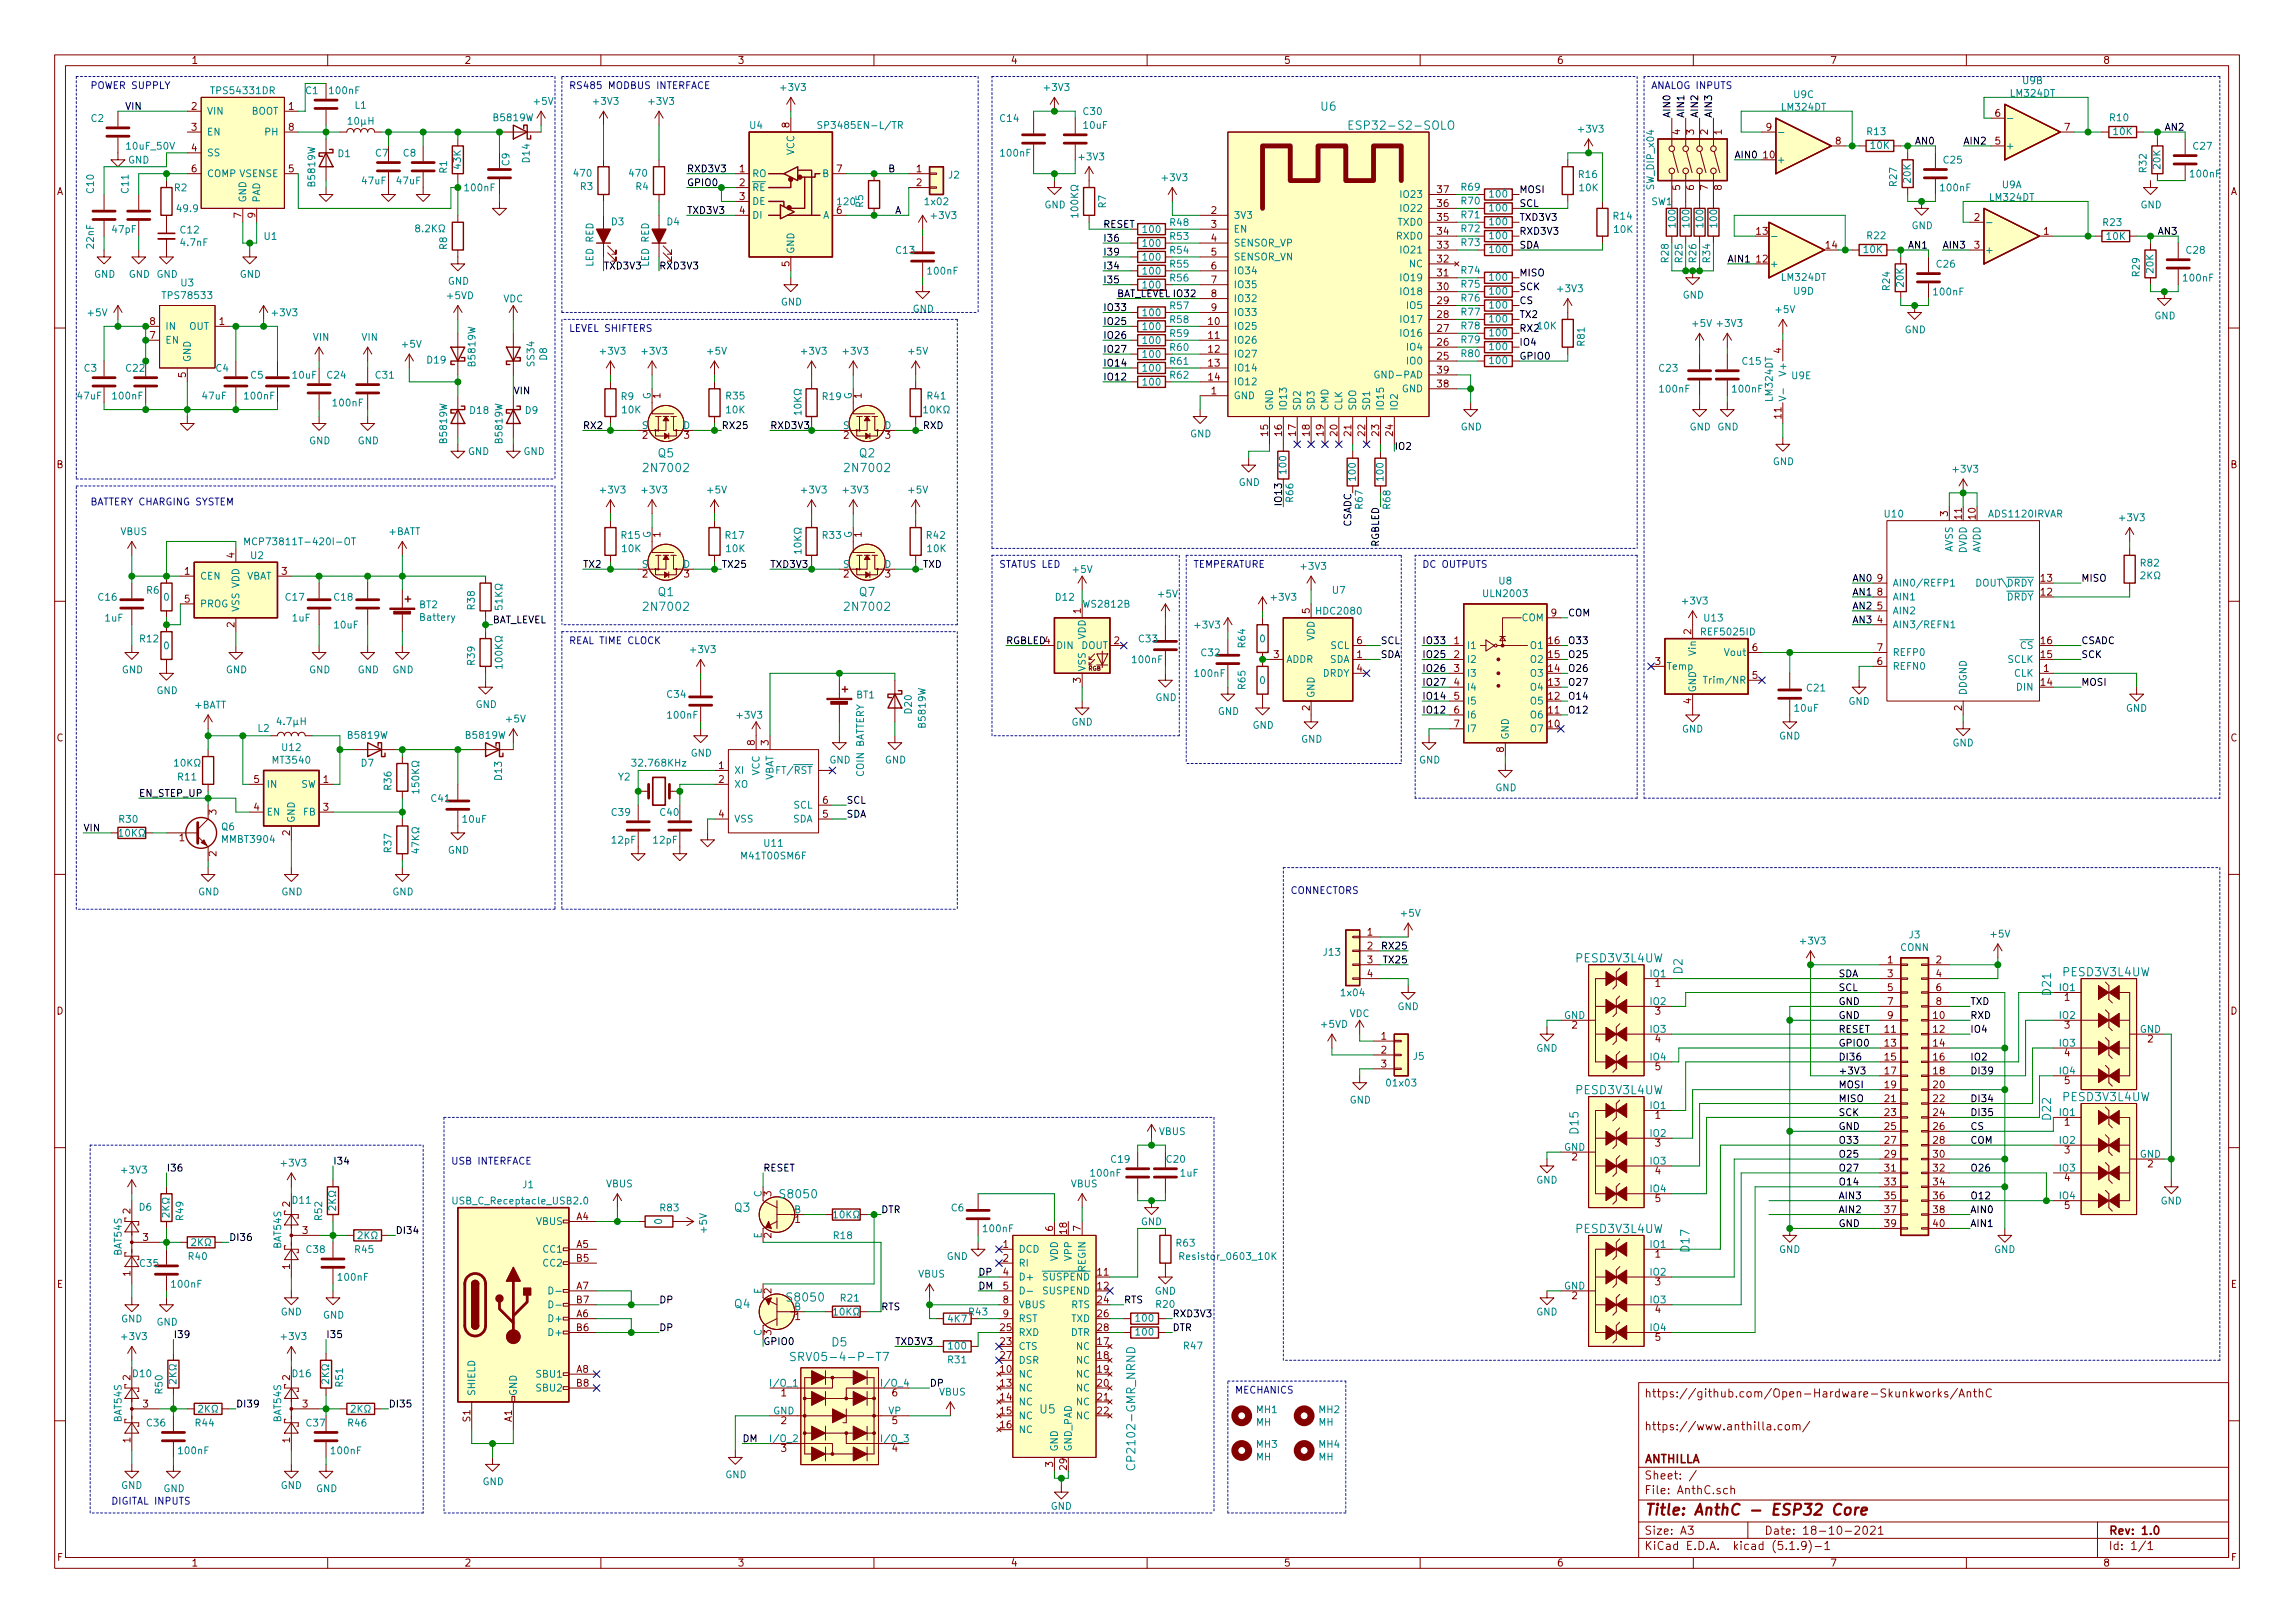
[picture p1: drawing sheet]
<svg xmlns="http://www.w3.org/2000/svg" width="420mm" height="297mm" viewBox="0 0 420 297" stroke-linecap="round" stroke-linejoin="round" font-family="sans-serif">
<defs><g id="words">
<text font-size="2.8" fill="#840000" x="301" y="277.3">Title: AnthC - ESP32 Core</text>
<g font-size="2.1" fill="#008484">
<text x="241.9" y="20.3">U6</text>
<text x="248.2" y="23.7">ESP32-S2-SOLO</text>
<text x="120.5" y="83.7">Q5</text>
<text x="157.4" y="83.7">Q2</text>
<text x="118.2" y="86.4">2N7002</text>
<text x="155" y="86.4">2N7002</text>
<text x="118.2" y="111.8">2N7002</text>
<text x="120.5" y="109.1">Q1</text>
<text x="155" y="111.8">2N7002</text>
<text x="157.4" y="109.1">Q7</text>
<text x="288.6" y="176.1">PESD3V3L4UW</text>
<text x="308" y="178.2" transform="rotate(-90 308 178.2)">D2</text>
<text x="377.8" y="178.7">PESD3V3L4UW</text>
<text x="375.5" y="182.1" transform="rotate(-90 375.5 182.1)">D21</text>
<text x="288.6" y="200.3">PESD3V3L4UW</text>
<text x="377.8" y="201.5">PESD3V3L4UW</text>
<text x="289" y="207.5" transform="rotate(-90 289 207.5)">D15</text>
<text x="375.5" y="204.9" transform="rotate(-90 375.5 204.9)">D22</text>
<text x="134.5" y="221.8">Q3</text>
<text x="143.1" y="219.3">S8050</text>
<text x="288.6" y="225.7">PESD3V3L4UW</text>
<text x="309.3" y="229" transform="rotate(-90 309.3 229)">D17</text>
<text x="134.5" y="239.4">Q4</text>
<text x="144.3" y="238.2">S8050</text>
<text x="146.7" y="249.1">SRV05-4-P-T7</text>
<text x="152.3" y="246.4">D5</text>
<text x="190.4" y="258.7">U5</text>
<text x="207.8" y="268.1" transform="rotate(-90 207.8 268.1)">CP2102-GMR_NRND</text>
</g>
<g font-size="2.1" fill="#840000">
<text x="301" y="255.8">https://github.com/Open-Hardware-Skunkworks/AnthC</text>
<text x="301" y="261.8">https://www.anthilla.com/</text>
<text x="301" y="267.8">ANTHILLA</text>
<text x="301" y="273.5">File: AnthC.sch</text>
<text x="301" y="270.8">Sheet: /</text>
<text x="301" y="280.9">Size: A3</text>
<text x="323" y="280.9">Date: 18-10-2021</text>
<text x="386" y="280.9">Rev: 1.0</text>
<text x="301" y="283.7">KiCad E.D.A. kicad (5.1.9)-1</text>
<text x="386" y="283.7">Id: 1/1</text>
</g>
<g font-size="1.8" fill="#840000">
<text x="35" y="11.7">1</text>
<text x="85" y="11.7">2</text>
<text x="135" y="11.7">3</text>
<text x="185" y="11.7">4</text>
<text x="235" y="11.7">5</text>
<text x="285" y="11.7">6</text>
<text x="335" y="11.7">7</text>
<text x="385" y="11.7">8</text>
<text x="35.1" y="20.1">2</text>
<text x="35.1" y="23.9">3</text>
<text x="52.9" y="20.1">1</text>
<text x="52.9" y="23.9">8</text>
<text x="144.5" y="23.4" transform="rotate(-90 144.5 23.4)">8</text>
<text x="323.4" y="23.9">9</text>
<text x="365.3" y="21.4">6</text>
<text x="378" y="23.9">7</text>
<text x="35.1" y="27.7">4</text>
<text x="307.6" y="24.6" transform="rotate(-90 307.6 24.6)">4</text>
<text x="310.1" y="24.6" transform="rotate(-90 310.1 24.6)">3</text>
<text x="312.7" y="24.6" transform="rotate(-90 312.7 24.6)">2</text>
<text x="315.2" y="24.6" transform="rotate(-90 315.2 24.6)">1</text>
<text x="322.9" y="29">10</text>
<text x="336.1" y="26.5">8</text>
<text x="365.3" y="26.5">5</text>
<text x="10.4" y="35.7">A</text>
<text x="35.1" y="31.5">6</text>
<text x="52.9" y="31.5">5</text>
<text x="135.4" y="31.5">1</text>
<text x="135.4" y="34.1">2</text>
<text x="153.2" y="31.5">7</text>
<text x="167.8" y="31.5">1</text>
<text x="167.8" y="34.1">2</text>
<text x="263.2" y="35.3">37</text>
<text x="307.6" y="34.8" transform="rotate(-90 307.6 34.8)">5</text>
<text x="310.1" y="34.8" transform="rotate(-90 310.1 34.8)">6</text>
<text x="312.7" y="34.8" transform="rotate(-90 312.7 34.8)">7</text>
<text x="315.2" y="34.8" transform="rotate(-90 315.2 34.8)">8</text>
<text x="408.4" y="35.7">A</text>
<text x="44.2" y="39.9" transform="rotate(-90 44.2 39.9)">7</text>
<text x="46.7" y="39.9" transform="rotate(-90 46.7 39.9)">9</text>
<text x="135.4" y="36.6">3</text>
<text x="135.4" y="39.2">4</text>
<text x="153.2" y="39.2">6</text>
<text x="221.8" y="39.2">2</text>
<text x="221.8" y="41.7">3</text>
<text x="263.2" y="40.4">35</text>
<text x="263.2" y="37.9">36</text>
<text x="302.4" y="37.6">SW1</text>
<text x="361.5" y="40.4">2</text>
<text x="221.8" y="44.2">4</text>
<text x="221.8" y="46.8">5</text>
<text x="263.2" y="45.5">33</text>
<text x="263.2" y="43">34</text>
<text x="321.6" y="43">13</text>
<text x="334.3" y="45.5">14</text>
<text x="361.5" y="45.5">3</text>
<text x="374.2" y="43">1</text>
<text x="144.5" y="48.8" transform="rotate(-90 144.5 48.8)">5</text>
<text x="221.8" y="49.3">6</text>
<text x="221.8" y="51.9">7</text>
<text x="263.2" y="53.1">30</text>
<text x="263.2" y="50.6">31</text>
<text x="263.2" y="48">32</text>
<text x="321.6" y="48">12</text>
<text x="27.5" y="59.5">8</text>
<text x="40.2" y="59.5">1</text>
<text x="221.3" y="59.5">10</text>
<text x="221.8" y="54.4">8</text>
<text x="221.8" y="56.9">9</text>
<text x="263.2" y="58.2">28</text>
<text x="263.2" y="55.7">29</text>
<text x="27.5" y="62">7</text>
<text x="221.3" y="62">11</text>
<text x="221.3" y="64.6">12</text>
<text x="263.2" y="65.8">25</text>
<text x="263.2" y="63.3">26</text>
<text x="263.2" y="60.7">27</text>
<text x="326.1" y="64.7" transform="rotate(-90 326.1 64.7)">4</text>
<text x="34" y="69.1" transform="rotate(-90 34 69.1)">5</text>
<text x="221.3" y="67.1">13</text>
<text x="221.3" y="69.6">14</text>
<text x="263.2" y="70.9">38</text>
<text x="263.2" y="68.4">39</text>
<text x="120.9" y="72.9" transform="rotate(-90 120.9 72.9)">1</text>
<text x="157.7" y="72.9" transform="rotate(-90 157.7 72.9)">1</text>
<text x="221.8" y="72.2">1</text>
<text x="326.1" y="76.6" transform="rotate(-90 326.1 76.6)">11</text>
<text x="117.6" y="80.3">2</text>
<text x="125.2" y="80.3">3</text>
<text x="154.5" y="80.3">2</text>
<text x="162.1" y="80.3">3</text>
<text x="232.2" y="79.7" transform="rotate(-90 232.2 79.7)">15</text>
<text x="234.7" y="79.7" transform="rotate(-90 234.7 79.7)">16</text>
<text x="237.2" y="79.7" transform="rotate(-90 237.2 79.7)">17</text>
<text x="239.8" y="79.7" transform="rotate(-90 239.8 79.7)">18</text>
<text x="242.3" y="79.7" transform="rotate(-90 242.3 79.7)">19</text>
<text x="244.9" y="79.7" transform="rotate(-90 244.9 79.7)">20</text>
<text x="247.4" y="79.7" transform="rotate(-90 247.4 79.7)">21</text>
<text x="249.9" y="79.7" transform="rotate(-90 249.9 79.7)">22</text>
<text x="252.5" y="79.7" transform="rotate(-90 252.5 79.7)">23</text>
<text x="255" y="79.7" transform="rotate(-90 255 79.7)">24</text>
<text x="10.4" y="85.7">B</text>
<text x="408.4" y="85.7">B</text>
<text x="356.6" y="94.5" transform="rotate(-90 356.6 94.5)">3</text>
<text x="359.2" y="95" transform="rotate(-90 359.2 95)">11</text>
<text x="361.7" y="95" transform="rotate(-90 361.7 95)">10</text>
<text x="120.9" y="98.3" transform="rotate(-90 120.9 98.3)">1</text>
<text x="157.7" y="98.3" transform="rotate(-90 157.7 98.3)">1</text>
<text x="33.8" y="105.2">1</text>
<text x="42.9" y="102.1" transform="rotate(-90 42.9 102.1)">4</text>
<text x="51.6" y="105.2">3</text>
<text x="117.6" y="105.7">2</text>
<text x="125.2" y="105.7">3</text>
<text x="154.5" y="105.7">2</text>
<text x="162.1" y="105.7">3</text>
<text x="343.7" y="106.5">9</text>
<text x="373.7" y="106.5">13</text>
<text x="33.8" y="110.3">5</text>
<text x="197.9" y="112.3" transform="rotate(-90 197.9 112.3)">1</text>
<text x="239.8" y="112.3" transform="rotate(-90 239.8 112.3)">5</text>
<text x="284" y="112.8">9</text>
<text x="343.7" y="111.5">5</text>
<text x="343.7" y="109">8</text>
<text x="373.7" y="109">12</text>
<text x="42.9" y="114.8" transform="rotate(-90 42.9 114.8)">2</text>
<text x="204" y="117.9">2</text>
<text x="248.4" y="117.9">6</text>
<text x="266.2" y="117.9">1</text>
<text x="283.5" y="117.9">16</text>
<text x="309.6" y="116.1" transform="rotate(-90 309.6 116.1)">2</text>
<text x="320.8" y="119.2">6</text>
<text x="343.7" y="114.1">4</text>
<text x="343.7" y="119.2">7</text>
<text x="373.7" y="117.9">16</text>
<text x="197.9" y="125" transform="rotate(-90 197.9 125)">3</text>
<text x="233.2" y="120.4">3</text>
<text x="248.4" y="120.4">1</text>
<text x="248.4" y="123">4</text>
<text x="266.2" y="120.4">2</text>
<text x="266.2" y="123">3</text>
<text x="266.2" y="125.5">4</text>
<text x="283.5" y="125.5">13</text>
<text x="283.5" y="123">14</text>
<text x="283.5" y="120.4">15</text>
<text x="303" y="121.7">3</text>
<text x="320.8" y="124.2">5</text>
<text x="343.7" y="121.7">6</text>
<text x="373.7" y="125.5">14</text>
<text x="373.7" y="120.4">15</text>
<text x="374.2" y="123">1</text>
<text x="239.8" y="130.1" transform="rotate(-90 239.8 130.1)">2</text>
<text x="266.2" y="128.1">5</text>
<text x="266.2" y="130.6">6</text>
<text x="283.5" y="130.6">11</text>
<text x="283.5" y="128.1">12</text>
<text x="309.6" y="128.8" transform="rotate(-90 309.6 128.8)">4</text>
<text x="359.2" y="130.1" transform="rotate(-90 359.2 130.1)">2</text>
<text x="10.4" y="135.7">C</text>
<text x="138.2" y="136.4" transform="rotate(-90 138.2 136.4)">8</text>
<text x="140.7" y="136.4" transform="rotate(-90 140.7 136.4)">3</text>
<text x="266.2" y="133.1">7</text>
<text x="275.3" y="137.7" transform="rotate(-90 275.3 137.7)">8</text>
<text x="283.5" y="133.1">10</text>
<text x="408.4" y="135.7">C</text>
<text x="46.5" y="143.3">5</text>
<text x="59.2" y="143.3">1</text>
<text x="131.6" y="140.8">1</text>
<text x="131.6" y="143.3">2</text>
<text x="39.6" y="149.1" transform="rotate(-90 39.6 149.1)">3</text>
<text x="46.5" y="148.4">4</text>
<text x="59.2" y="148.4">3</text>
<text x="131.6" y="149.6">4</text>
<text x="150.6" y="149.6">5</text>
<text x="150.6" y="147.1">6</text>
<text x="32.8" y="154">1</text>
<text x="53.1" y="152.9" transform="rotate(-90 53.1 152.9)">2</text>
<text x="39.6" y="156.7" transform="rotate(-90 39.6 156.7)">2</text>
<text x="250.3" y="171.2">1</text>
<text x="250.3" y="173.8">2</text>
<text x="250.3" y="176.3">3</text>
<text x="250.3" y="178.9">4</text>
<text x="345.6" y="176.3">1</text>
<text x="345.6" y="178.9">3</text>
<text x="354.5" y="176.3">2</text>
<text x="354.5" y="178.9">4</text>
<text x="10.4" y="185.7">D</text>
<text x="303" y="180.6">1</text>
<text x="303" y="185.7">3</text>
<text x="345.6" y="181.4">5</text>
<text x="345.6" y="183.9">7</text>
<text x="354.5" y="181.4">6</text>
<text x="354.5" y="183.9">8</text>
<text x="378" y="183.2">1</text>
<text x="408.4" y="185.7">D</text>
<text x="252.9" y="190.3">1</text>
<text x="287.8" y="188.3">2</text>
<text x="303" y="190.8">4</text>
<text x="345.1" y="189">11</text>
<text x="345.1" y="191.6">13</text>
<text x="345.6" y="186.5">9</text>
<text x="354" y="186.5">10</text>
<text x="354" y="189">12</text>
<text x="354" y="191.6">14</text>
<text x="378" y="188.3">3</text>
<text x="393.2" y="190.8">2</text>
<text x="252.9" y="192.8">2</text>
<text x="252.9" y="195.4">3</text>
<text x="303" y="195.9">5</text>
<text x="345.1" y="194.1">15</text>
<text x="345.1" y="196.6">17</text>
<text x="354" y="194.1">16</text>
<text x="354" y="196.6">18</text>
<text x="378" y="193.3">4</text>
<text x="345.1" y="199.2">19</text>
<text x="345.1" y="201.7">21</text>
<text x="354" y="199.2">20</text>
<text x="354" y="201.7">22</text>
<text x="378" y="198.4">5</text>
<text x="303" y="204.8">1</text>
<text x="303" y="209.8">3</text>
<text x="345.1" y="204.3">23</text>
<text x="345.1" y="206.8">25</text>
<text x="345.1" y="209.3">27</text>
<text x="354" y="204.3">24</text>
<text x="354" y="206.8">26</text>
<text x="354" y="209.3">28</text>
<text x="378" y="206">1</text>
<text x="287.8" y="212.4">2</text>
<text x="303" y="214.9">4</text>
<text x="345.1" y="211.9">29</text>
<text x="345.1" y="214.4">31</text>
<text x="354" y="211.9">30</text>
<text x="354" y="214.4">32</text>
<text x="378" y="211.1">3</text>
<text x="393.2" y="213.7">2</text>
<text x="53.1" y="220.9" transform="rotate(-90 53.1 220.9)">2</text>
<text x="141.2" y="219" transform="rotate(-90 141.2 219)">3</text>
<text x="303" y="220">5</text>
<text x="345.1" y="217">33</text>
<text x="345.1" y="219.5">35</text>
<text x="354" y="217">34</text>
<text x="354" y="219.5">36</text>
<text x="378" y="216.2">4</text>
<text x="378" y="221.3">5</text>
<text x="23.9" y="222.1" transform="rotate(-90 23.9 222.1)">2</text>
<text x="26.2" y="227.1">3</text>
<text x="55.4" y="225.8">3</text>
<text x="105.6" y="223.3">A4</text>
<text x="141.2" y="226.6" transform="rotate(-90 141.2 226.6)">2</text>
<text x="145.6" y="223.8">1</text>
<text x="192.8" y="225.3" transform="rotate(-90 192.8 225.3)">6</text>
<text x="195.3" y="225.8" transform="rotate(-90 195.3 225.8)">18</text>
<text x="197.9" y="225.3" transform="rotate(-90 197.9 225.3)">7</text>
<text x="345.1" y="222">37</text>
<text x="345.1" y="224.6">39</text>
<text x="354" y="222">38</text>
<text x="354" y="224.6">40</text>
<text x="23.9" y="233.6" transform="rotate(-90 23.9 233.6)">1</text>
<text x="53.1" y="232.3" transform="rotate(-90 53.1 232.3)">1</text>
<text x="105.6" y="228.4">A5</text>
<text x="105.6" y="230.9">B5</text>
<text x="183.7" y="228.4">1</text>
<text x="183.7" y="230.9">2</text>
<text x="183.7" y="233.5">4</text>
<text x="201" y="233.5">11</text>
<text x="303" y="230.2">1</text>
<text x="10.4" y="235.7">E</text>
<text x="105.6" y="236">A7</text>
<text x="105.6" y="238.5">B7</text>
<text x="141.2" y="236.7" transform="rotate(-90 141.2 236.7)">2</text>
<text x="183.7" y="236">5</text>
<text x="183.7" y="238.5">8</text>
<text x="201" y="236">12</text>
<text x="201" y="238.5">24</text>
<text x="287.8" y="237.8">2</text>
<text x="303" y="235.2">3</text>
<text x="408.4" y="235.7">E</text>
<text x="105.6" y="241.1">A6</text>
<text x="105.6" y="243.6">B6</text>
<text x="141.2" y="244.4" transform="rotate(-90 141.2 244.4)">3</text>
<text x="145.6" y="241.6">1</text>
<text x="183.2" y="243.6">25</text>
<text x="183.7" y="241.1">9</text>
<text x="201" y="241.1">26</text>
<text x="201" y="243.6">28</text>
<text x="303" y="240.3">4</text>
<text x="303" y="245.4">5</text>
<text x="105.6" y="251.2">A8</text>
<text x="183.2" y="251.2">10</text>
<text x="183.2" y="246.2">23</text>
<text x="183.2" y="248.7">27</text>
<text x="201" y="246.2">17</text>
<text x="201" y="248.7">18</text>
<text x="201" y="251.2">19</text>
<text x="23.9" y="252.6" transform="rotate(-90 23.9 252.6)">2</text>
<text x="26.2" y="257.6">3</text>
<text x="53.1" y="252.6" transform="rotate(-90 53.1 252.6)">2</text>
<text x="55.4" y="257.6">3</text>
<text x="105.6" y="253.8">B8</text>
<text x="143" y="255.6">1</text>
<text x="163.3" y="255.6">6</text>
<text x="183.2" y="253.8">13</text>
<text x="183.2" y="256.3">14</text>
<text x="201" y="253.8">20</text>
<text x="201" y="256.3">21</text>
<text x="86.1" y="260.2" transform="rotate(-90 86.1 260.2)">S1</text>
<text x="93.7" y="260.2" transform="rotate(-90 93.7 260.2)">A1</text>
<text x="143" y="260.6">2</text>
<text x="163.3" y="260.6">5</text>
<text x="183.2" y="258.9">15</text>
<text x="183.2" y="261.4">16</text>
<text x="201" y="258.9">22</text>
<text x="23.9" y="264" transform="rotate(-90 23.9 264)">1</text>
<text x="53.1" y="264" transform="rotate(-90 53.1 264)">1</text>
<text x="143" y="265.7">3</text>
<text x="163.3" y="265.7">4</text>
<text x="192.8" y="268.5" transform="rotate(-90 192.8 268.5)">3</text>
<text x="195.3" y="269" transform="rotate(-90 195.3 269)">29</text>
<text x="10.5" y="285.7">F</text>
<text x="35" y="286.7">1</text>
<text x="85" y="286.7">2</text>
<text x="135" y="286.7">3</text>
<text x="185" y="286.7">4</text>
<text x="235" y="286.7">5</text>
<text x="285" y="286.7">6</text>
<text x="335" y="286.7">7</text>
<text x="385" y="286.7">8</text>
<text x="408.5" y="285.7">F</text>
</g>
<g font-size="1.8" fill="#0000c2">
<text x="16.5" y="16.3">POWER SUPPLY</text>
<text x="104.1" y="16.3">RS485 MODBUS INTERFACE</text>
<text x="302.3" y="16.3">ANALOG INPUTS</text>
<text x="104.1" y="60.7">LEVEL SHIFTERS</text>
<text x="16.5" y="92.5">BATTERY CHARGING SYSTEM</text>
<text x="182.9" y="103.9">STATUS LED</text>
<text x="218.4" y="103.9">TEMPERATURE</text>
<text x="260.3" y="103.9">DC OUTPUTS</text>
<text x="104.1" y="117.9">REAL TIME CLOCK</text>
<text x="236.2" y="163.6">CONNECTORS</text>
<text x="82.5" y="213.1">USB INTERFACE</text>
<text x="226.1" y="255.1">MECHANICS</text>
<text x="20.3" y="275.4">DIGITAL INPUTS</text>
</g>
<g font-size="1.8" fill="#008484">
<text x="39" y="17.2">TPS54331DR</text>
<text x="56" y="17.2">C1</text>
<text x="60.5" y="17.2">100nF</text>
<text x="143.1" y="16.6">+3V3</text>
<text x="191.3" y="16.6">+3V3</text>
<text x="328.4" y="17.9">U9C</text>
<text x="368.2" y="17.7">LM324DT</text>
<text x="370.4" y="15.4">U9B</text>
<text x="16.7" y="22.3">C2</text>
<text x="37.8" y="21">VIN</text>
<text x="45.9" y="21">BOOT</text>
<text x="64.4" y="22.8">10H</text>
<text x="65" y="19.9">L1</text>
<text x="90.5" y="22.2">B5819W</text>
<text x="97.8" y="19.2">+5V</text>
<text x="108.8" y="19.2">+3V3</text>
<text x="118.9" y="19.2">+3V3</text>
<text x="137.3" y="23.6">U4</text>
<text x="150.9" y="23.6">SP3485EN-L/TR</text>
<text x="183.2" y="22.3">C14</text>
<text x="198.4" y="21">C30</text>
<text x="198.5" y="23.6">10uF</text>
<text x="326.3" y="20.3">LM324DT</text>
<text x="386.3" y="22.2">R10</text>
<text x="23.4" y="27.4">10uF_50V</text>
<text x="23.4" y="29.9">GND</text>
<text x="37.8" y="24.8">EN</text>
<text x="37.8" y="28.6">SS</text>
<text x="48.6" y="24.8">PH</text>
<text x="61.9" y="28.8">D1</text>
<text x="68.8" y="28.7">C7</text>
<text x="73.9" y="28.7">C8</text>
<text x="97" y="29.7" transform="rotate(-90 97 29.7)">D14</text>
<text x="145.4" y="28.4" transform="rotate(-90 145.4 28.4)">VCC</text>
<text x="183.3" y="28.7">100nF</text>
<text x="197.7" y="29.3">+3V3</text>
<text x="289.1" y="24.3">+3V3</text>
<text x="325.2" y="29.9">+</text>
<text x="341.9" y="24.7">R13</text>
<text x="342.5" y="27.3">10K</text>
<text x="355.9" y="29.9">C25</text>
<text x="367.2" y="27.3">+</text>
<text x="387" y="24.7">10K</text>
<text x="401.6" y="27.4">C27</text>
<text x="17.2" y="35.3" transform="rotate(-90 17.2 35.3)">C10</text>
<text x="23.5" y="35.3" transform="rotate(-90 23.5 35.3)">C11</text>
<text x="32" y="35">R2</text>
<text x="37.8" y="32.4">COMP VSENSE</text>
<text x="57.7" y="34" transform="rotate(-90 57.7 34)">B5819W</text>
<text x="66.4" y="33.7">47uF</text>
<text x="72.7" y="33.7">47uF</text>
<text x="81.8" y="31.7" transform="rotate(-90 81.8 31.7)">R1</text>
<text x="84.4" y="30.9" transform="rotate(-90 84.4 30.9)">43K</text>
<text x="85.2" y="35">100nF</text>
<text x="93.3" y="30.3" transform="rotate(-90 93.3 30.3)">C9</text>
<text x="105.2" y="32.3">470</text>
<text x="106.3" y="34.8">R3</text>
<text x="115.3" y="32.3">470</text>
<text x="116.4" y="34.8">R4</text>
<text x="137.7" y="32.4">RO</text>
<text x="137.7" y="35">RE</text>
<text x="150.6" y="32.4">B</text>
<text x="173.7" y="32.7">J2</text>
<text x="212.9" y="33.2">+3V3</text>
<text x="267.6" y="34.9">R69</text>
<text x="289.1" y="32.6">R16</text>
<text x="289.2" y="35">10K</text>
<text x="302.8" y="34.6" transform="rotate(-90 302.8 34.6)">SW_DIP_x04</text>
<text x="347.3" y="34" transform="rotate(-90 347.3 34)">R27</text>
<text x="349.8" y="33.4" transform="rotate(-90 349.8 33.4)">20K</text>
<text x="355.4" y="35">100nF</text>
<text x="366.5" y="34.5">U9A</text>
<text x="393" y="31.5" transform="rotate(-90 393 31.5)">R32</text>
<text x="395.5" y="30.9" transform="rotate(-90 395.5 30.9)">20K</text>
<text x="401.1" y="32.5">100nF</text>
<text x="32.6" y="38.8">49.9</text>
<text x="45.1" y="37.1" transform="rotate(-90 45.1 37.1)">GND</text>
<text x="47.6" y="37.1" transform="rotate(-90 47.6 37.1)">PAD</text>
<text x="112" y="41.2">D3</text>
<text x="122.1" y="41.2">D4</text>
<text x="137.7" y="37.5">DE</text>
<text x="137.7" y="40">DI</text>
<text x="150.6" y="40">A</text>
<text x="153.4" y="37.6">120</text>
<text x="158" y="37.9" transform="rotate(-90 158 37.9)">R5</text>
<text x="169.5" y="37.6">1x02</text>
<text x="170.6" y="40.1">+3V3</text>
<text x="191.2" y="38.1">GND</text>
<text x="197.4" y="39" transform="rotate(-90 197.4 39)">100K</text>
<text x="202.5" y="38" transform="rotate(-90 202.5 38)">R7</text>
<text x="214.3" y="41.4">R48</text>
<text x="225.8" y="40">3V3</text>
<text x="256.1" y="41.3">TXD0</text>
<text x="256.8" y="38.8">IO22</text>
<text x="256.8" y="36.2">IO23</text>
<text x="267.6" y="40">R71</text>
<text x="267.6" y="37.4">R70</text>
<text x="272.8" y="41.2">100</text>
<text x="272.8" y="38.7">100</text>
<text x="272.8" y="36.2">100</text>
<text x="295.4" y="40.2">R14</text>
<text x="306.8" y="41.5" transform="rotate(-90 306.8 41.5)">100</text>
<text x="309.3" y="41.5" transform="rotate(-90 309.3 41.5)">100</text>
<text x="311.8" y="41.5" transform="rotate(-90 311.8 41.5)">100</text>
<text x="314.4" y="41.5" transform="rotate(-90 314.4 41.5)">100</text>
<text x="350" y="41.9">GND</text>
<text x="364.4" y="36.8">LM324DT</text>
<text x="385.1" y="41.4">R23</text>
<text x="391.9" y="38.1">GND</text>
<text x="17.2" y="45.4" transform="rotate(-90 17.2 45.4)">22nF</text>
<text x="20.7" y="42.6">47pF</text>
<text x="33.1" y="42.7">C12</text>
<text x="33.2" y="45">4.7nF</text>
<text x="48.4" y="43.9">U1</text>
<text x="76.9" y="42.5">8.2K</text>
<text x="81.8" y="45.7" transform="rotate(-90 81.8 45.7)">R8</text>
<text x="145.4" y="46.5" transform="rotate(-90 145.4 46.5)">GND</text>
<text x="164.1" y="46.4">C13</text>
<text x="209.3" y="42.6">100</text>
<text x="209.3" y="45.2">100</text>
<text x="209.3" y="47.7">100</text>
<text x="214.3" y="43.9">R53</text>
<text x="214.3" y="46.4">R54</text>
<text x="225.8" y="42.6">EN</text>
<text x="225.8" y="45.1">SENSOR_VP</text>
<text x="225.8" y="47.7">SENSOR_VN</text>
<text x="255.9" y="43.9">RXD0</text>
<text x="256.8" y="46.4">IO21</text>
<text x="267.6" y="45">R73</text>
<text x="267.6" y="42.5">R72</text>
<text x="272.8" y="46.3">100</text>
<text x="272.8" y="43.8">100</text>
<text x="295.6" y="42.6">10K</text>
<text x="305.5" y="48" transform="rotate(-90 305.5 48)">R28</text>
<text x="308" y="48" transform="rotate(-90 308 48)">R25</text>
<text x="310.6" y="48" transform="rotate(-90 310.6 48)">R26</text>
<text x="313.1" y="48" transform="rotate(-90 313.1 48)">R34</text>
<text x="341.2" y="46.3">10K</text>
<text x="341.9" y="43.8">R22</text>
<text x="363.3" y="46.4">+</text>
<text x="385.7" y="43.9">10K</text>
<text x="400.3" y="46.4">C28</text>
<text x="17.2" y="50.8">GND</text>
<text x="23.6" y="50.8">GND GND</text>
<text x="33.2" y="52.4">U3</text>
<text x="43.9" y="50.8">GND</text>
<text x="82" y="52.1">GND</text>
<text x="108.6" y="48.7" transform="rotate(-90 108.6 48.7)">LED RED</text>
<text x="118.8" y="48.7" transform="rotate(-90 118.8 48.7)">LED RED</text>
<text x="170" y="50.3">100nF</text>
<text x="209.3" y="50.3">100</text>
<text x="209.3" y="52.8">100</text>
<text x="214.3" y="49">R55</text>
<text x="214.3" y="51.5">R56</text>
<text x="225.8" y="50.2">IO34</text>
<text x="225.8" y="52.7">IO35</text>
<text x="256.8" y="51.5">IO19</text>
<text x="258" y="48.9">NC</text>
<text x="267.6" y="52.7">R75</text>
<text x="267.6" y="50.1">R74</text>
<text x="272.8" y="53.9">100</text>
<text x="272.8" y="51.4">100</text>
<text x="285.3" y="53.5">+3V3</text>
<text x="324" y="48.9">+</text>
<text x="326.3" y="51.4">LM324DT</text>
<text x="328.4" y="53.9">U9D</text>
<text x="346" y="53.1" transform="rotate(-90 346 53.1)">R24</text>
<text x="348.5" y="52.5" transform="rotate(-90 348.5 52.5)">20K</text>
<text x="354.6" y="49">C26</text>
<text x="391.7" y="50.6" transform="rotate(-90 391.7 50.6)">R29</text>
<text x="394.3" y="49.9" transform="rotate(-90 394.3 49.9)">20K</text>
<text x="399.9" y="51.5">100nF</text>
<text x="16.2" y="57.9">+5V</text>
<text x="30.1" y="54.7">TPS78533</text>
<text x="50" y="57.9">+3V3</text>
<text x="82" y="54.7">+5VD</text>
<text x="92.1" y="55.3">VDC</text>
<text x="143" y="55.9">GND</text>
<text x="167.1" y="57.2">GND</text>
<text x="209.3" y="57.9">100</text>
<text x="214.3" y="56.6">R57</text>
<text x="214.3" y="59.1">R58</text>
<text x="225.8" y="55.3">IO32</text>
<text x="225.8" y="57.8">IO33</text>
<text x="256.8" y="59.1">IO17</text>
<text x="256.8" y="54">IO18</text>
<text x="257.8" y="56.6">IO5</text>
<text x="267.6" y="57.7">R77</text>
<text x="267.6" y="55.2">R76</text>
<text x="272.8" y="59">100</text>
<text x="272.8" y="56.5">100</text>
<text x="308.1" y="54.6">GND</text>
<text x="309.9" y="59.8">+5V</text>
<text x="314.5" y="59.8">+3V3</text>
<text x="325.2" y="57.3">+5V</text>
<text x="354.2" y="54.1">100nF</text>
<text x="394.4" y="58.5">GND</text>
<text x="30.2" y="62.9">EN</text>
<text x="30.2" y="60.4">IN</text>
<text x="34.6" y="60.4">OUT</text>
<text x="57.3" y="62.4">VIN</text>
<text x="66.2" y="62.4">VIN</text>
<text x="73.7" y="63.6">+5V</text>
<text x="100.2" y="65.9" transform="rotate(-90 100.2 65.9)">D8</text>
<text x="110.1" y="64.9">+3V3</text>
<text x="117.7" y="64.9">+3V3</text>
<text x="129.6" y="64.9">+5V</text>
<text x="146.9" y="64.9">+3V3</text>
<text x="154.5" y="64.9">+3V3</text>
<text x="166.4" y="64.9">+5V</text>
<text x="209.3" y="60.4">100</text>
<text x="209.3" y="63">100</text>
<text x="209.3" y="65.5">100</text>
<text x="214.3" y="61.7">R59</text>
<text x="214.3" y="64.2">R60</text>
<text x="225.8" y="60.4">IO25</text>
<text x="225.8" y="62.9">IO26</text>
<text x="225.8" y="65.4">IO27</text>
<text x="256.8" y="61.6">IO16</text>
<text x="257.8" y="64.2">IO4</text>
<text x="267.6" y="60.3">R78</text>
<text x="267.6" y="65.4">R80</text>
<text x="267.6" y="62.8">R79</text>
<text x="272.8" y="61.6">100</text>
<text x="272.8" y="64.1">100</text>
<text x="281.6" y="60.3">10K</text>
<text x="290.1" y="63.3" transform="rotate(-90 290.1 63.3)">R81</text>
<text x="348.7" y="61">GND</text>
<text x="15.4" y="68">C3</text>
<text x="23.1" y="68">C22</text>
<text x="34.9" y="66.3" transform="rotate(-90 34.9 66.3)">GND</text>
<text x="39.6" y="68">C4</text>
<text x="45.9" y="69.3">C5</text>
<text x="53.7" y="69.3">10uF</text>
<text x="60" y="69.3">C24</text>
<text x="68.8" y="69.3">C31</text>
<text x="78.3" y="66.5">D19</text>
<text x="87" y="66.9" transform="rotate(-90 87 66.9)">B5819W</text>
<text x="97.8" y="67" transform="rotate(-90 97.8 67)">SS34</text>
<text x="209.3" y="68">100</text>
<text x="209.3" y="70.6">100</text>
<text x="214.3" y="66.8">R61</text>
<text x="214.3" y="69.3">R62</text>
<text x="225.8" y="68">IO14</text>
<text x="225.8" y="70.5">IO12</text>
<text x="252.3" y="69.3">GND-PAD</text>
<text x="256.7" y="71.8">GND</text>
<text x="257.8" y="66.7">IO0</text>
<text x="272.8" y="66.6">100</text>
<text x="303.8" y="68">C23</text>
<text x="304" y="71.8">100nF</text>
<text x="317.3" y="71.8">100nF</text>
<text x="319" y="66.8">C15</text>
<text x="327" y="68.4" transform="rotate(-90 327 68.4)">V+</text>
<text x="328.1" y="69.4">U9E</text>
<text x="14.3" y="73.1">47uF</text>
<text x="20.8" y="73.1">100nF</text>
<text x="37.2" y="73.1">47uF</text>
<text x="44.9" y="73.1">100nF</text>
<text x="61.1" y="74.4">100nF</text>
<text x="86.1" y="75.8">D18</text>
<text x="96.2" y="75.8">D9</text>
<text x="113.7" y="73.2">R9</text>
<text x="113.9" y="75.7">10K</text>
<text x="119.1" y="73.1" transform="rotate(-90 119.1 73.1)">G</text>
<text x="133" y="73.1">R35</text>
<text x="133" y="75.7">10K</text>
<text x="146.7" y="75.2" transform="rotate(-90 146.7 75.2)">10K</text>
<text x="150.6" y="73.2">R19</text>
<text x="156" y="73.1" transform="rotate(-90 156 73.1)">G</text>
<text x="169.8" y="73.1">R41</text>
<text x="169.8" y="75.7">10K</text>
<text x="225.8" y="73.1">GND</text>
<text x="233" y="75.2" transform="rotate(-90 233 75.2)">GND</text>
<text x="235.6" y="75.2" transform="rotate(-90 235.6 75.2)">IO13</text>
<text x="238.1" y="75.2" transform="rotate(-90 238.1 75.2)">SD2</text>
<text x="240.7" y="75.2" transform="rotate(-90 240.7 75.2)">SD3</text>
<text x="243.2" y="75.2" transform="rotate(-90 243.2 75.2)">CMD</text>
<text x="245.7" y="75.2" transform="rotate(-90 245.7 75.2)">CLK</text>
<text x="248.3" y="75.2" transform="rotate(-90 248.3 75.2)">SDO</text>
<text x="250.8" y="75.2" transform="rotate(-90 250.8 75.2)">SD1</text>
<text x="253.4" y="75.2" transform="rotate(-90 253.4 75.2)">IO15</text>
<text x="255.9" y="75.2" transform="rotate(-90 255.9 75.2)">IO2</text>
<text x="324.5" y="73.4" transform="rotate(-90 324.5 73.4)">LM324DT</text>
<text x="56.6" y="81.3">GND</text>
<text x="65.5" y="81.3">GND</text>
<text x="81.8" y="81" transform="rotate(-90 81.8 81)">B5819W</text>
<text x="85.7" y="83.3">GND</text>
<text x="92" y="81" transform="rotate(-90 92 81)">B5819W</text>
<text x="95.8" y="83.3">GND</text>
<text x="117.5" y="78.5">S</text>
<text x="125.1" y="78.5">D</text>
<text x="154.4" y="78.5">S</text>
<text x="161.9" y="78.5">D</text>
<text x="217.9" y="80">GND</text>
<text x="267.4" y="78.8">GND</text>
<text x="309.3" y="78.8">GND GND</text>
<text x="226.8" y="88.9">GND</text>
<text x="235.5" y="86.6" transform="rotate(-90 235.5 86.6)">100</text>
<text x="248.2" y="87.9" transform="rotate(-90 248.2 87.9)">100</text>
<text x="253.3" y="87.9" transform="rotate(-90 253.3 87.9)">100</text>
<text x="324.6" y="85.1">GND</text>
<text x="357.7" y="86.5">+3V3</text>
<text x="110.1" y="90.3">+3V3</text>
<text x="117.7" y="90.3">+3V3</text>
<text x="129.6" y="90.3">+5V</text>
<text x="146.9" y="90.3">+3V3</text>
<text x="154.5" y="90.3">+3V3</text>
<text x="166.4" y="90.3">+5V</text>
<text x="236.8" y="91.8" transform="rotate(-90 236.8 91.8)">R66</text>
<text x="249.5" y="93.1" transform="rotate(-90 249.5 93.1)">R67</text>
<text x="345.1" y="94.7">U10</text>
<text x="364.3" y="94.7">ADS1120IRVAR</text>
<text x="388.2" y="95.4">+3V3</text>
<text x="22.1" y="97.9">VBUS</text>
<text x="46.4" y="99.8">MCP73811T-420I-OT</text>
<text x="71.2" y="97.9">+BATT</text>
<text x="113.8" y="98.6">R15</text>
<text x="113.9" y="101.1">10K</text>
<text x="119.1" y="98.5" transform="rotate(-90 119.1 98.5)">G</text>
<text x="132.9" y="98.6">R17</text>
<text x="133" y="101.1">10K</text>
<text x="146.7" y="100.6" transform="rotate(-90 146.7 100.6)">10K</text>
<text x="150.6" y="98.6">R33</text>
<text x="156" y="98.5" transform="rotate(-90 156 98.5)">G</text>
<text x="169.7" y="98.6">R42</text>
<text x="169.8" y="101.1">10K</text>
<text x="357.5" y="101.1" transform="rotate(-90 357.5 101.1)">AVSS</text>
<text x="360" y="101.3" transform="rotate(-90 360 101.3)">DVDD</text>
<text x="362.6" y="101.3" transform="rotate(-90 362.6 101.3)">AVDD</text>
<text x="36.6" y="106.1">CEN</text>
<text x="45" y="106.1">VBAT</text>
<text x="45.9" y="102.3">U2</text>
<text x="117.5" y="103.9">S</text>
<text x="125.1" y="103.9">D</text>
<text x="154.4" y="103.9">S</text>
<text x="161.9" y="103.9">D</text>
<text x="196.5" y="104.9">+5V</text>
<text x="238.3" y="104.3">+3V3</text>
<text x="274.5" y="107">U8</text>
<text x="346.5" y="107.4">AIN0/REFP1</text>
<text x="361.8" y="107.4">DOUT\DRDY</text>
<text x="391.9" y="103.7">R82</text>
<text x="392.6" y="106">2K</text>
<text x="18.1" y="109.9">C16</text>
<text x="19.3" y="113.8">1uF</text>
<text x="26.9" y="108.7">R6</text>
<text x="30" y="109.9">0</text>
<text x="36.6" y="111.2">PROG</text>
<text x="43.8" y="112.1" transform="rotate(-90 43.8 112.1)">VSS VDD</text>
<text x="52.3" y="109.9">C17</text>
<text x="53.6" y="113.8">1uF</text>
<text x="61.2" y="109.9">C18</text>
<text x="76.8" y="111.3">BT2</text>
<text x="77" y="113.6">Battery</text>
<text x="86.9" y="111.5" transform="rotate(-90 86.9 111.5)">R38</text>
<text x="92" y="110.9" transform="rotate(-90 92 110.9)">51K</text>
<text x="193.3" y="109.9">D12</text>
<text x="198.6" y="111.2">WS2812B</text>
<text x="212.1" y="109.4">+5V</text>
<text x="232.9" y="109.9">+3V3</text>
<text x="241.2" y="112.5">HDC2080</text>
<text x="244" y="108.7">U7</text>
<text x="271.8" y="109.3">ULN2003</text>
<text x="278.6" y="113.7">COM</text>
<text x="308.2" y="110.6">+3V3</text>
<text x="312.1" y="113.8">U13</text>
<text x="346.5" y="112.4">AIN2</text>
<text x="346.5" y="109.9">AIN1</text>
<text x="367.4" y="109.9">DRDY</text>
<text x="25.7" y="117.6">R12</text>
<text x="30" y="118.8">0</text>
<text x="61.3" y="115">10uF</text>
<text x="126.6" y="119.5">+3V3</text>
<text x="193.3" y="118.8">DIN</text>
<text x="197.9" y="118.8">DOUT</text>
<text x="198.8" y="117.1" transform="rotate(-90 198.8 117.1)">VDD</text>
<text x="208.6" y="117.6">C33</text>
<text x="218.9" y="115">+3V3</text>
<text x="228" y="118.5" transform="rotate(-90 228 118.5)">R64</text>
<text x="230.7" y="117.6">0</text>
<text x="240.7" y="117.3" transform="rotate(-90 240.7 117.3)">VDD</text>
<text x="243.6" y="118.8">SCL</text>
<text x="268.5" y="118.8">I1</text>
<text x="280.3" y="118.8">O1</text>
<text x="310.5" y="119.9" transform="rotate(-90 310.5 119.9)">Vin</text>
<text x="311.7" y="116.3">REF5025ID</text>
<text x="346.5" y="115">AIN3/REFN1</text>
<text x="369.9" y="118.8">CS</text>
<text x="22.3" y="123.2">GND</text>
<text x="41.4" y="123.2">GND</text>
<text x="56.6" y="123.2">GND</text>
<text x="65.5" y="123.2">GND</text>
<text x="71.8" y="123.2">GND</text>
<text x="86.9" y="121.7" transform="rotate(-90 86.9 121.7)">R39</text>
<text x="92" y="121.5" transform="rotate(-90 92 121.5)">100K</text>
<text x="198.8" y="123" transform="rotate(-90 198.8 123)">VSS</text>
<text x="207.5" y="121.4">100nF</text>
<text x="218.9" y="123.9">100nF</text>
<text x="220" y="120.1">C32</text>
<text x="230.7" y="125.2">0</text>
<text x="235.5" y="121.3">ADDR</text>
<text x="242.1" y="123.9">DRDY</text>
<text x="243.4" y="121.3">SDA</text>
<text x="268.5" y="121.3">I2</text>
<text x="268.5" y="123.9">I3</text>
<text x="280.3" y="123.9">O3</text>
<text x="280.3" y="121.3">O2</text>
<text x="305.1" y="122.6">Temp</text>
<text x="312.9" y="125.1">Trim/NR</text>
<text x="315.8" y="120.1">Vout</text>
<text x="346.5" y="122.6">REFN0</text>
<text x="346.5" y="120.1">REFP0</text>
<text x="367.5" y="121.3">SCLK</text>
<text x="368.7" y="123.9">CLK</text>
<text x="28.7" y="127">GND</text>
<text x="35.6" y="129.7">+BATT</text>
<text x="87.1" y="129.6">GND</text>
<text x="122.2" y="127.7">C34</text>
<text x="122.4" y="131.5">100nF</text>
<text x="135.1" y="131.5">+3V3</text>
<text x="156.8" y="127.8">BT1</text>
<text x="166.9" y="130.6" transform="rotate(-90 166.9 130.6)">D20</text>
<text x="211.5" y="128.3">GND</text>
<text x="223" y="130.8">GND</text>
<text x="228" y="126.1" transform="rotate(-90 228 126.1)">R65</text>
<text x="240.7" y="127.8" transform="rotate(-90 240.7 127.8)">GND</text>
<text x="268.5" y="126.4">I4</text>
<text x="268.5" y="128.9">I5</text>
<text x="268.5" y="131.5">I6</text>
<text x="280.3" y="131.5">O6</text>
<text x="280.3" y="128.9">O5</text>
<text x="280.3" y="126.4">O4</text>
<text x="310.5" y="126.8" transform="rotate(-90 310.5 126.8)">GND</text>
<text x="328.6" y="130.3">10uF</text>
<text x="330.9" y="126.6">C21</text>
<text x="338.4" y="129">GND</text>
<text x="360" y="127.3" transform="rotate(-90 360 127.3)">DDGND</text>
<text x="369.3" y="126.4">DIN</text>
<text x="389.2" y="130.3">GND</text>
<text x="47.2" y="133.9">L2</text>
<text x="51.5" y="132.7">4.7H</text>
<text x="51.7" y="137.5">U12</text>
<text x="63.8" y="135.2">B5819W</text>
<text x="85.4" y="135.2">B5819W</text>
<text x="92.8" y="132.2">+5V</text>
<text x="169.5" y="133.1" transform="rotate(-90 169.5 133.1)">B5819W</text>
<text x="196.2" y="132.8">GND</text>
<text x="229.3" y="133.4">GND</text>
<text x="238.2" y="135.9">GND</text>
<text x="268.5" y="134">I7</text>
<text x="276.2" y="135.4" transform="rotate(-90 276.2 135.4)">GND</text>
<text x="280.3" y="134">O7</text>
<text x="307.9" y="134.1">GND</text>
<text x="325.7" y="135.3">GND</text>
<text x="357.5" y="136.6">GND</text>
<text x="32.6" y="142.8">R11</text>
<text x="32.7" y="140.3">10K</text>
<text x="50.1" y="139.8">MT3540</text>
<text x="66.1" y="140.3">D7</text>
<text x="91.9" y="142.7" transform="rotate(-90 91.9 142.7)">D13</text>
<text x="113.2" y="142.8">Y2</text>
<text x="116.2" y="140.3">32.768KHz</text>
<text x="126.4" y="138.5">GND</text>
<text x="134.4" y="141.6">XI</text>
<text x="139.1" y="141.9" transform="rotate(-90 139.1 141.9)">VCC</text>
<text x="141.6" y="143" transform="rotate(-90 141.6 143)">VBAT</text>
<text x="142.6" y="141.6">FT/RST</text>
<text x="151.8" y="139.7">GND</text>
<text x="158.2" y="142.2" transform="rotate(-90 158.2 142.2)">COIN BATTERY</text>
<text x="162" y="139.7">GND</text>
<text x="259.8" y="139.7">GND</text>
<text x="48.8" y="149.3">EN</text>
<text x="48.8" y="144.2">IN</text>
<text x="55.1" y="144.2">SW</text>
<text x="55.5" y="149.3">FB</text>
<text x="71.7" y="144.5" transform="rotate(-90 71.7 144.5)">R36</text>
<text x="76.8" y="144.4" transform="rotate(-90 76.8 144.4)">150K</text>
<text x="79" y="146.8">C41</text>
<text x="112" y="149.3">C39</text>
<text x="120.9" y="149.3">C40</text>
<text x="134.4" y="144.2">XO</text>
<text x="145.3" y="148">SCL</text>
<text x="273.8" y="144.8">GND</text>
<text x="21.9" y="150.6">R30</text>
<text x="22.5" y="153.1">10K</text>
<text x="40.6" y="152">Q6</text>
<text x="40.8" y="154.3">MMBT3904</text>
<text x="54" y="150.7" transform="rotate(-90 54 150.7)">GND</text>
<text x="71.7" y="156" transform="rotate(-90 71.7 156)">R37</text>
<text x="76.8" y="155.4" transform="rotate(-90 76.8 155.4)">47K</text>
<text x="84.8" y="150.6">10uF</text>
<text x="112.1" y="154.4">12pF</text>
<text x="119.7" y="154.4">12pF</text>
<text x="134.4" y="150.5">VSS</text>
<text x="140" y="155">U11</text>
<text x="145.1" y="150.5">SDA</text>
<text x="82" y="156.2">GND</text>
<text x="136" y="157.3">M41T00SM6F</text>
<text x="36.3" y="163.9">GND</text>
<text x="51.5" y="163.9">GND</text>
<text x="71.8" y="163.9">GND</text>
<text x="256.6" y="167.8">+5V</text>
<text x="329.8" y="172.9">+3V3</text>
<text x="349.6" y="171.7">J3</text>
<text x="364.5" y="171.6">+5V</text>
<text x="242.4" y="174.9">J13</text>
<text x="302.1" y="178.9">IO1</text>
<text x="347.9" y="174.1">CONN</text>
<text x="245.7" y="182.3">1x04</text>
<text x="255.9" y="184.9">GND</text>
<text x="302.1" y="183.9">IO2</text>
<text x="377" y="181.4">IO1</text>
<text x="242" y="188.1">+5VD</text>
<text x="247.1" y="186.1">VDC</text>
<text x="286.3" y="186.5">GND</text>
<text x="302.1" y="189">IO3</text>
<text x="377" y="186.5">IO2</text>
<text x="377" y="191.6">IO3</text>
<text x="391.7" y="189">GND</text>
<text x="258.8" y="194">J5</text>
<text x="281.3" y="192.5">GND</text>
<text x="302.1" y="194.1">IO4</text>
<text x="377" y="196.6">IO4</text>
<text x="247.1" y="202">GND</text>
<text x="254.1" y="198.8">01x03</text>
<text x="302.1" y="203">IO1</text>
<text x="212.2" y="207.7">VBUS</text>
<text x="302.1" y="208.1">IO2</text>
<text x="377" y="204.3">IO1</text>
<text x="377" y="209.3">IO2</text>
<text x="22.4" y="214.8">+3V3</text>
<text x="51.6" y="213.5">+3V3</text>
<text x="199.8" y="215.4">100nF</text>
<text x="203.5" y="212.8">C19</text>
<text x="213.6" y="212.8">C20</text>
<text x="216.1" y="215.4">1uF</text>
<text x="286.3" y="210.6">GND</text>
<text x="302.1" y="213.1">IO3</text>
<text x="377" y="214.4">IO3</text>
<text x="391.7" y="211.9">GND</text>
<text x="25.5" y="221.6">D6</text>
<text x="53.6" y="220.3">D11</text>
<text x="61.5" y="220.9" transform="rotate(-90 61.5 220.9)">2K</text>
<text x="83.5" y="220.4">USB_C_Receptacle_USB2.0</text>
<text x="95.7" y="217.5">J1</text>
<text x="111" y="217.3">VBUS</text>
<text x="120.9" y="221.7">R83</text>
<text x="139.4" y="219.1" transform="rotate(-90 139.4 219.1)">C</text>
<text x="174.2" y="221.7">C6</text>
<text x="196.1" y="217.3">VBUS</text>
<text x="281.3" y="216.6">GND</text>
<text x="302.1" y="218.2">IO4</text>
<text x="377" y="219.5">IO4</text>
<text x="395.6" y="220.4">GND</text>
<text x="31" y="222.1" transform="rotate(-90 31 222.1)">2K</text>
<text x="33.6" y="223.3" transform="rotate(-90 33.6 223.3)">R49</text>
<text x="59" y="223.3" transform="rotate(-90 59 223.3)">R52</text>
<text x="66.2" y="226.8">2K</text>
<text x="98.2" y="224.2">VBUS</text>
<text x="121.2" y="224" transform="rotate(-90 121.2 224)">0</text>
<text x="129.4" y="225.5" transform="rotate(-90 129.4 225.5)">+5V</text>
<text x="139.4" y="226.7" transform="rotate(-90 139.4 226.7)">E</text>
<text x="145.4" y="222">B</text>
<text x="152.7" y="226.8">R18</text>
<text x="153.3" y="223">10K</text>
<text x="180.2" y="225.5">100nF</text>
<text x="208.9" y="224.2">GND</text>
<text x="22.3" y="229.7" transform="rotate(-90 22.3 229.7)">BAT54S</text>
<text x="25.7" y="231.9">C35</text>
<text x="34.6" y="230.6">R40</text>
<text x="35.7" y="228.1">2K</text>
<text x="51.5" y="228.5" transform="rotate(-90 51.5 228.5)">BAT54S</text>
<text x="56.2" y="229.3">C38</text>
<text x="65" y="229.3">R45</text>
<text x="99.6" y="229.3">CC1</text>
<text x="99.6" y="231.8">CC2</text>
<text x="168.1" y="233.8">VBUS</text>
<text x="173.3" y="230.6">GND</text>
<text x="186.4" y="229.3">DCD</text>
<text x="186.4" y="231.8">RI</text>
<text x="193.7" y="230.8" transform="rotate(-90 193.7 230.8)">VDD</text>
<text x="196.2" y="230.6" transform="rotate(-90 196.2 230.6)">VPP</text>
<text x="198.8" y="232.7" transform="rotate(-90 198.8 232.7)">REGIN</text>
<text x="215.4" y="228.2">R63</text>
<text x="216.7" y="230.6">Resistor_0603_10K</text>
<text x="302.1" y="228.4">IO1</text>
<text x="302.1" y="233.5">IO2</text>
<text x="325.7" y="229.3">GND</text>
<text x="365.1" y="229.3">GND</text>
<text x="31.6" y="235.7">100nF</text>
<text x="62.1" y="234.4">100nF</text>
<text x="139.4" y="236.8" transform="rotate(-90 139.4 236.8)">E</text>
<text x="145.4" y="239.8">B</text>
<text x="153.9" y="238.2">R21</text>
<text x="186.4" y="234.4">D+</text>
<text x="186.4" y="239.4">VBUS</text>
<text x="191.1" y="234.4">SUSPEND</text>
<text x="191.1" y="236.9">SUSPEND</text>
<text x="196.1" y="239.4">RTS</text>
<text x="211.4" y="236.9">GND</text>
<text x="211.7" y="239.4">R20</text>
<text x="286.3" y="236">GND</text>
<text x="302.1" y="238.5">IO3</text>
<text x="22.2" y="242">GND</text>
<text x="22.4" y="245.2">+3V3</text>
<text x="28.7" y="242.6">GND</text>
<text x="51.4" y="240.8">GND</text>
<text x="51.6" y="245.2">+3V3</text>
<text x="59.1" y="241.3">GND</text>
<text x="100.8" y="242">D+</text>
<text x="100.8" y="244.5">D+</text>
<text x="139.4" y="244.5" transform="rotate(-90 139.4 244.5)">C</text>
<text x="153.3" y="240.8">10K</text>
<text x="173.6" y="242">4K7</text>
<text x="177.4" y="240.8">R43</text>
<text x="186.4" y="244.5">RXD</text>
<text x="186.4" y="242">RST</text>
<text x="196" y="244.5">DTR</text>
<text x="196.1" y="242">TXD</text>
<text x="208.1" y="241.9">100</text>
<text x="208.1" y="244.4">100</text>
<text x="281.3" y="240.8">GND</text>
<text x="302.1" y="243.6">IO4</text>
<text x="173.6" y="249.5">R31</text>
<text x="173.8" y="247">100</text>
<text x="186.4" y="247.1">CTS</text>
<text x="186.4" y="249.6">DSR</text>
<text x="197.1" y="247.1">NC</text>
<text x="197.1" y="249.6">NC</text>
<text x="216.8" y="247">R47</text>
<text x="24.4" y="252.1">D10</text>
<text x="29.8" y="255" transform="rotate(-90 29.8 255)">R50</text>
<text x="32.3" y="252.6" transform="rotate(-90 32.3 252.6)">2K</text>
<text x="53.6" y="252.1">D16</text>
<text x="60.2" y="252.6" transform="rotate(-90 60.2 252.6)">2K</text>
<text x="62.8" y="253.8" transform="rotate(-90 62.8 253.8)">R51</text>
<text x="87" y="255.6" transform="rotate(-90 87 255.6)">SHIELD</text>
<text x="94.6" y="255.6" transform="rotate(-90 94.6 255.6)">GND</text>
<text x="98.4" y="252.1">SBU1</text>
<text x="98.4" y="254.7">SBU2</text>
<text x="141.4" y="253.8">I/O_1</text>
<text x="161.7" y="253.8">I/O_4</text>
<text x="171.9" y="255.4">VBUS</text>
<text x="186.4" y="252.1">NC</text>
<text x="186.4" y="254.7">NC</text>
<text x="186.4" y="257.2">NC</text>
<text x="197.1" y="252.1">NC</text>
<text x="197.1" y="254.7">NC</text>
<text x="197.1" y="257.2">NC</text>
<text x="22.3" y="260.2" transform="rotate(-90 22.3 260.2)">BAT54S</text>
<text x="26.9" y="261.1">C36</text>
<text x="35.8" y="261.1">R44</text>
<text x="37" y="258.5">2K</text>
<text x="51.5" y="260.2" transform="rotate(-90 51.5 260.2)">BAT54S</text>
<text x="56.2" y="261.1">C37</text>
<text x="63.8" y="261.1">R46</text>
<text x="64.9" y="258.5">2K</text>
<text x="141.4" y="263.9">I/O_2</text>
<text x="141.6" y="258.9">GND</text>
<text x="161.7" y="263.9">I/O_3</text>
<text x="162.7" y="258.9">VP</text>
<text x="186.4" y="259.8">NC</text>
<text x="186.4" y="262.3">NC</text>
<text x="197.1" y="259.8">NC</text>
<text x="230" y="260.9">MH</text>
<text x="230.1" y="258.6">MH1</text>
<text x="241.4" y="260.9">MH</text>
<text x="241.5" y="258.6">MH2</text>
<text x="32.8" y="266.2">100nF</text>
<text x="60.8" y="266.2">100nF</text>
<text x="193.7" y="265.7" transform="rotate(-90 193.7 265.7)">GND</text>
<text x="196.2" y="265.7" transform="rotate(-90 196.2 265.7)">GND_PAD</text>
<text x="230" y="267.3">MH</text>
<text x="230.1" y="265">MH3</text>
<text x="241.4" y="267.3">MH</text>
<text x="241.5" y="265">MH4</text>
<text x="22.2" y="272.5">GND</text>
<text x="29.9" y="273.1">GND</text>
<text x="51.4" y="272.5">GND</text>
<text x="57.9" y="273.1">GND</text>
<text x="88.3" y="271.8">GND</text>
<text x="132.8" y="270.5">GND</text>
<text x="192.4" y="276.3">GND</text>
</g>
<g font-size="1.8">
<text x="22.9" y="20.1">VIN</text>
<text x="305.8" y="21.6" transform="rotate(-90 305.8 21.6)">AIN0</text>
<text x="308.4" y="21.6" transform="rotate(-90 308.4 21.6)">AIN1</text>
<text x="310.9" y="21.6" transform="rotate(-90 310.9 21.6)">AIN2</text>
<text x="313.4" y="21.6" transform="rotate(-90 313.4 21.6)">AIN3</text>
<text x="396.2" y="23.9">AN2</text>
<text x="317.5" y="29">AIN0</text>
<text x="350.5" y="26.5">AN0</text>
<text x="359.4" y="26.5">AIN2</text>
<text x="125.7" y="31.5">RXD3V3</text>
<text x="125.7" y="34.1">GPIO0</text>
<text x="162.6" y="31.5">B</text>
<text x="278.1" y="35.3">MOSI</text>
<text x="125.7" y="39.2">TXD3V3</text>
<text x="163.8" y="39.2">A</text>
<text x="201.9" y="41.7">RESET</text>
<text x="278.1" y="40.4">TXD3V3</text>
<text x="278.1" y="37.9">SCL</text>
<text x="201.9" y="44.2">I36</text>
<text x="201.9" y="46.8">I39</text>
<text x="278.1" y="43">RXD3V3</text>
<text x="278.1" y="45.5">SDA</text>
<text x="349.2" y="45.5">AN1</text>
<text x="355.6" y="45.5">AIN3</text>
<text x="395" y="43">AN3</text>
<text x="110.5" y="49.3">TXD3V3</text>
<text x="120.6" y="49.3">RXD3V3</text>
<text x="201.9" y="49.3">I34</text>
<text x="201.9" y="51.9">I35</text>
<text x="278.1" y="50.6">MISO</text>
<text x="278.1" y="53.1">SCK</text>
<text x="316.2" y="48">AIN1</text>
<text x="201.9" y="56.9">IO33</text>
<text x="201.9" y="59.5">IO25</text>
<text x="204.5" y="54.4">BAT_LEVELIO32</text>
<text x="278.1" y="55.7">CS</text>
<text x="278.1" y="58.2">TX2</text>
<text x="201.9" y="64.6">IO27</text>
<text x="201.9" y="62">IO26</text>
<text x="278.1" y="60.7">RX2</text>
<text x="278.1" y="65.8">GPIO0</text>
<text x="278.1" y="63.3">IO4</text>
<text x="201.9" y="69.6">IO12</text>
<text x="201.9" y="67.1">IO14</text>
<text x="94" y="72.2">VIN</text>
<text x="106.7" y="78.5">RX2</text>
<text x="132.1" y="78.5">RX25</text>
<text x="141" y="78.5">RXD3V3</text>
<text x="168.9" y="78.5">RXD</text>
<text x="255.3" y="82.3">IO2</text>
<text x="234.7" y="92.7" transform="rotate(-90 234.7 92.7)">IO13</text>
<text x="247.4" y="96.5" transform="rotate(-90 247.4 96.5)">CSADC</text>
<text x="252.5" y="100.2" transform="rotate(-90 252.5 100.2)">RGBLED</text>
<text x="106.7" y="103.9">TX2</text>
<text x="132.1" y="103.9">TX25</text>
<text x="141" y="103.9">TXD3V3</text>
<text x="168.9" y="103.9">TXD</text>
<text x="339.1" y="106.5">AN0</text>
<text x="381" y="106.5">MISO</text>
<text x="287" y="112.8">COM</text>
<text x="339.1" y="111.5">AN2</text>
<text x="339.1" y="109">AN1</text>
<text x="90.2" y="114.1">BAT_LEVEL</text>
<text x="184.1" y="117.9">RGBLED4</text>
<text x="252.7" y="117.9">SCL</text>
<text x="260.3" y="117.9">IO33</text>
<text x="287" y="117.9">O33</text>
<text x="339.1" y="114.1">AN3</text>
<text x="381" y="117.9">CSADC</text>
<text x="252.7" y="120.4">SDA</text>
<text x="260.3" y="123">IO26</text>
<text x="260.3" y="120.4">IO25</text>
<text x="260.3" y="125.5">IO27</text>
<text x="287" y="125.5">O27</text>
<text x="287" y="123">O26</text>
<text x="287" y="120.4">O25</text>
<text x="381" y="120.4">SCK</text>
<text x="381" y="125.5">MOSI</text>
<text x="260.3" y="130.6">IO12</text>
<text x="260.3" y="128.1">IO14</text>
<text x="287" y="130.6">O12</text>
<text x="287" y="128.1">O14</text>
<text x="25.4" y="145.8">EN_STEP_UP</text>
<text x="154.9" y="149.6">SDA</text>
<text x="154.9" y="147.1">SCL</text>
<text x="15.2" y="152.2">VIN</text>
<text x="253.4" y="173.8">RX25</text>
<text x="253.6" y="176.3">TX25</text>
<text x="336.5" y="178.9">SDA</text>
<text x="336.5" y="183.9">GND</text>
<text x="336.5" y="181.4">SCL</text>
<text x="360.7" y="183.9">TXD</text>
<text x="336.5" y="191.6">GPIO0</text>
<text x="336.5" y="189">RESET</text>
<text x="336.5" y="186.5">GND</text>
<text x="360.7" y="189">IO4</text>
<text x="360.7" y="186.5">RXD</text>
<text x="336.5" y="194.1">DI36</text>
<text x="336.5" y="196.6">+3V3</text>
<text x="360.7" y="196.6">DI39</text>
<text x="360.7" y="194.1">IO2</text>
<text x="336.5" y="199.2">MOSI</text>
<text x="336.5" y="201.7">MISO</text>
<text x="360.7" y="201.7">DI34</text>
<text x="336.5" y="209.3">O33</text>
<text x="336.5" y="204.3">SCK</text>
<text x="336.5" y="206.8">GND</text>
<text x="360.7" y="204.3">DI35</text>
<text x="360.7" y="206.8">CS</text>
<text x="360.7" y="209.3">COM</text>
<text x="30.5" y="214.4">I36</text>
<text x="61" y="213.1">I34</text>
<text x="139.7" y="214.4">RESET</text>
<text x="336.5" y="211.9">O25</text>
<text x="336.5" y="214.4">O27</text>
<text x="360.7" y="214.4">O26</text>
<text x="336.5" y="219.5">AIN3</text>
<text x="336.5" y="217">O14</text>
<text x="360.7" y="219.5">O12</text>
<text x="41.9" y="227.1">DI36</text>
<text x="72.4" y="225.8">DI34</text>
<text x="161.3" y="222">DTR</text>
<text x="336.5" y="222">AIN2</text>
<text x="336.5" y="224.6">GND</text>
<text x="360.7" y="222">AIN0</text>
<text x="360.7" y="224.6">AIN1</text>
<text x="179.1" y="233.5">DP</text>
<text x="120.6" y="238.5">DP</text>
<text x="161.3" y="239.8">RTS</text>
<text x="179.1" y="236">DM</text>
<text x="205.7" y="238.5">RTS</text>
<text x="31.7" y="244.9">I39</text>
<text x="59.7" y="244.9">I35</text>
<text x="120.6" y="243.6">DP</text>
<text x="214.6" y="241.1">RXD3V3</text>
<text x="214.6" y="243.6">DTR</text>
<text x="139.7" y="246.2">GPIO0</text>
<text x="163.8" y="246.2">TXD3V3</text>
<text x="43.2" y="257.6">DI39</text>
<text x="71.1" y="257.6">DI35</text>
<text x="170.2" y="253.8">DP</text>
<text x="135.9" y="263.9">DM</text>
</g>
<text font-size="1.8" fill="#008400" x="254.6" y="93.1" transform="rotate(-90 254.6 93.1)">R68</text>
<text font-size="1.1" fill="#840000" x="199.2" y="122.7">RGB</text>
</g></defs>
<g fill="none" stroke="#840000" stroke-width=".18">
<path d="M10 10h400v277h-400zM12 12h396v273.1h-396zM36.8 17.8h15.3v20.3h-15.3zM59.7 15.3v2.8M60 10v2M110 10v2M144.8 17.8l-.8 1.3M144.8 17.8v2.6M144.8 17.8l.7 1.3M160 10v2M193 17.8v2.6M193 17.8l-.7 1.3"/>
<path d="M193 17.8l.8 1.3M210 10v2M260 10v2M310 10v2M360 10v2M19 35.6v2.8M21.6 25.2v4h1.3l-1.3 1.3-1.3-1.3h1.3M21.6 20.4v2.8M25.4 35.6v2.8M30.5 33.1v1.2M30.5 39.4v3.3M34.3 24.2h2.5"/>
<path d="M34.3 31.8h2.5M34.3 20.4h2.5M34.3 28h2.5M44.4 38.1v2.6M47 38.1v2.6M52.1 24.2h2.5M52.1 31.8h2.5M52.1 20.4h2.5M59.7 34.3v1.3h1.3l-1.3 1.3-1.3-1.3h1.3M59.7 20.1v2.8M59.7 25.4v7.7M62.2 24.2h1.3a.63 .63 0 0 1 .6-.7 .63 .63 0 0 1 .7 .7 .63 .63 0 0 1 .6-.7 .63 .63 0 0 1 .6 .7 .63 .63 0 0 1 .7-.7 .63 .63 0 0 1 .6 .7 .63 .63 0 0 1 .6-.7 .63 .63 0 0 1 .7 .7h1.2"/>
<path d="M71.1 31.5v4.1h1.3l-1.3 1.3-1.3-1.3h1.3M71.1 26.7v2.8M77.5 31.5v4.1h1.2l-1.2 1.3-1.3-1.3h1.3M77.5 26.7v2.8M83.8 25.4v1.3M83.8 31.8v1.3M83.8 39.4v1.3M91.4 36.9v1.2h1.3l-1.3 1.3-1.2-1.3h1.2M91.4 24.2h7.7M91.4 32.8v2.8M99.1 20.4l-.8 1.2M99.1 20.4v2.5"/>
<path d="M99.1 20.4l.7 1.2M110.5 20.4l-.8 1.2M110.5 20.4v2.5M110.5 29.2v1.3M110.5 35.6v1.3M110.5 39.4v7.6M110.5 20.4l.8 1.2M120.6 20.4l-.7 1.2M120.6 20.4v2.5M120.6 29.2v1.3M120.6 35.6v1.3M120.6 39.4v7.6"/>
<path d="M120.6 20.4l.8 1.2M134.6 31.8h2.6M134.6 34.3h2.6M134.6 39.4h2.6M134.6 36.9h2.6M144.8 21.6v2.6M146 31.2h.1M152.4 31.8h2.5M152.4 39.4h2.5M160 31.8v1.3M160 38.1v1.3M166.4 31.8h3.8"/>
<path d="M166.4 34.3h3.8M168.9 39.4v2.5M168.9 39.4l-.8 1.3M168.9 39.4l.8 1.3M170.2 34.2h1.2v.3h-1.2zM170.2 31.7h1.2v.2h-1.2zM189.2 21.6v2.8M189.2 26.5v2.7M193 33.1v1.2h1.3l-1.3 1.3-1.2-1.3h1.2M196.8 21.6v2.8M196.8 26.5v2.7M199.4 30.5l-.8 1.3"/>
<path d="M199.4 30.5v3.8M199.4 39.4v1.3M199.4 30.5l.8 1.3M214.6 34.3l-.7 1.3M214.6 34.3v2.6M214.6 34.3l.8 1.3M219.7 39.4h5.1M224.8 24.2h36.8v52h-36.8zM261.6 38.1h5.1M261.6 35.6h5.1M270.5 38.1h1.3M270.5 35.6h1.3"/>
<path d="M276.9 38.1h1.2M276.9 35.6h1.2M287 29.2v1.3M287 35.6v1.3M290.8 25.4l-.7 1.3M290.8 25.4v2.6M290.8 25.4l.8 1.3M293.4 36.9v1.2M306.1 21.6v5.1M306.1 31.8v5.1M306.2 27.7l1.1 3.9M308.6 21.6v5.1"/>
<path d="M308.6 31.8v6.3M308.7 27.7l1.1 3.9M311.1 21.6v5.1M311.1 31.8v6.3M311.3 27.7l1 3.9M313.7 21.6v5.1M313.7 31.8v6.3M313.8 27.7l1.1 3.9M322.6 24.2h2.5M335.3 26.7h2.5M340.4 26.7h1.2M346.7 26.7h1.3"/>
<path d="M349.2 28v1.2M349.2 34.3v1.3M351.8 36.9v1.2h1.3l-1.3 1.3-1.3-1.3h1.3M354.3 28v2.8M354.3 32.8v2.8M364.5 26.7h2.5M364.5 21.6h2.5M377.2 24.2h2.5M384.8 24.2h1.3M391.2 24.2h1.2M393.7 33.1v1.2h1.3l-1.3 1.3-1.3-1.3h1.3M395 25.4v1.3"/>
<path d="M395 31.8v1.3M400 25.4v2.8M400 30.3v2.8M19 45.8v1.2h1.3l-1.3 1.3-1.2-1.3h1.2M19 40.4v2.8M21.6 55.9v2.6M21.6 55.9l-.8 1.3M21.6 55.9l.8 1.3M25.4 45.8v1.2h1.3l-1.3 1.3-1.3-1.3h1.3M25.4 40.4v2.8M26.7 59.7h2.5M29.2 55.9h10.2v11.4h-10.2z"/>
<path d="M30.5 43.7v3.3h1.2l-1.2 1.3-1.3-1.3h1.3M39.4 59.7h2.5M45.7 45.8v1.2h1.3l-1.3 1.3-1.3-1.3h1.3M48.3 55.9l-.8 1.3M48.3 55.9v2.6M48.3 55.9l.7 1.3M83.8 45.8v2.5h1.3l-1.3 1.3-1.3-1.3h1.3M83.8 55.9v2.6M83.8 55.9l-.7 1.3M83.8 55.9l.8 1.3M94 55.9v2.6M94 55.9l-.8 1.3"/>
<path d="M94 55.9l.7 1.3M111.3 46.3l1.5 1.5v-.8v.8h-.8M111.3 45l1.5 1.5v-.7v.7h-.8M121.4 46.3l1.5 1.5v-.8v.8h-.7M121.4 45l1.5 1.5v-.7v.7h-.7M144.8 50.8v1.3h1.2l-1.2 1.3-1.3-1.3h1.3M144.8 47v2.6M168.9 52.1v1.3h1.3l-1.3 1.2-1.3-1.2h1.3M168.9 43.2v2.8M168.9 48v2.8M207 57.2h1.3M207 59.7h1.3"/>
<path d="M207 44.5h1.3M207 47h1.3M207 49.6h1.3M207 52.1h1.3M213.4 57.2h1.2M213.4 41.9h1.2M213.4 59.7h1.2M213.4 44.5h1.2M213.4 47h1.2M213.4 49.6h1.2M213.4 52.1h1.2M219.7 57.2h5.1"/>
<path d="M219.7 41.9h5.1M219.7 59.7h5.1M219.7 44.5h5.1M219.7 47h5.1M219.7 49.6h5.1M219.7 52.1h5.1M219.7 54.6h5.1M261.6 43.2h5.1M261.6 58.5h5.1M261.6 55.9h5.1M261.6 53.4h5.1M261.6 50.8h5.1"/>
<path d="M261.6 45.8h5.1M261.6 40.7h5.1M261.6 48.3h5.1M266.3 47.9l.8 .8M267.1 47.9l-.8 .8M270.5 43.2h1.3M270.5 58.5h1.3M270.5 55.9h1.3M270.5 53.4h1.3M270.5 50.8h1.3M270.5 45.8h1.3M270.5 40.7h1.3"/>
<path d="M276.9 43.2h1.2M276.9 58.5h1.2M276.9 55.9h1.2M276.9 53.4h1.2M276.9 50.8h1.2M276.9 45.8h1.2M276.9 40.7h1.2M287 54.6v3.9M287 54.6l-.7 1.3M287 54.6l.8 1.3M293.4 43.2v1.3M306.1 43.2v1.3"/>
<path d="M308.6 43.2v1.3M309.9 49.6v1.2h1.2l-1.2 1.3-1.3-1.3h1.3M311.1 43.2v1.3M313.7 43.2v1.3M326.4 58.5l-.8 1.2M326.4 58.5v2.5M326.4 58.5l.8 1.2M339.1 45.8h1.3M345.4 45.8h1.3M348 47v1.3M348 53.4v1.2M350.5 55.9v1.3h1.3l-1.3 1.3-1.3-1.3h1.3"/>
<path d="M353.1 47v2.8M353.1 51.9v2.7M360.7 45.8h2.5M360.7 40.7h2.5M373.4 43.2h2.5M383.5 43.2h1.3M389.9 43.2h1.3M393.7 44.5v1.3M393.7 50.8v1.3M396.2 53.4v1.2h1.3l-1.3 1.3-1.2-1.3h1.2M398.8 44.5v2.8M398.8 49.3v2.8"/>
<path d="M10 60h2M19 66.1v2.8M19 70.9v2.8M26.7 62.3h2.5M26.7 66.1v2.8M26.7 70.9v2.8M34.3 76.2v1.3h1.3l-1.3 1.3-1.3-1.3h1.3M34.3 67.3v2.6M43.2 66.1v2.8M43.2 70.9v2.8M50.8 66.1v2.8M50.8 70.9v2.8"/>
<path d="M58.4 76.2v1.3h1.3l-1.3 1.3-1.3-1.3h1.3M58.4 63.5v2.6M58.4 67.3v2.8M58.4 72.2v2.8M58.4 63.5l-.7 1.3M58.4 63.5l.8 1.3M67.3 76.2v1.3h1.3l-1.3 1.3-1.3-1.3h1.3M67.3 63.5v2.6M67.3 67.3v2.8M67.3 72.2v2.8M67.3 63.5l-.8 1.3M67.3 63.5l.8 1.3"/>
<path d="M74.9 64.8l-.7 1.3M74.9 64.8v2.5M74.9 64.8l.8 1.3M83.8 61v7.6M83.8 72.4v7.6M94 61v7.6M94 72.4v7.6M111.8 66.1v2.5M111.8 69.9v1.3M111.8 76.2v1.3M111.8 66.1l-.8 1.2M111.8 66.1l.7 1.2"/>
<path d="M119.4 71.2v4.5h3.9M119.4 66.1v2.5M119.4 66.1l-.8 1.2M119.4 66.1l.7 1.2M120 78.6v1.2h3.8v-1.2M120 76.2h1M120.5 76.2v2.6M121.4 76.2h1M121.9 76.2v2.6h-5.1M122.4 79.3v1M122.8 76.2h1M123.3 76.2v2.6h3.7"/>
<path d="M130.8 66.1v2.5M130.8 69.9v1.3M130.8 76.2v1.3M130.8 66.1l-.8 1.2M130.8 66.1l.8 1.2M148.6 66.1v2.5M148.6 69.9v1.3M148.6 76.2v1.3M148.6 66.1l-.8 1.2M148.6 66.1l.8 1.2M156.2 71.2v4.5h3.9M156.2 66.1v2.5"/>
<path d="M156.2 66.1l-.8 1.2M156.2 66.1l.8 1.2M156.8 78.6v1.2h3.9v-1.2M156.8 76.2h1.1M157.4 76.2v2.6M158.2 76.2h1.1M158.7 76.2v2.6h-5M159.3 79.3v1M159.6 76.2h1.1M160.1 76.2v2.6h3.7M167.6 66.1l-.7 1.2M167.6 66.1v2.5"/>
<path d="M167.6 69.9v1.3M167.6 76.2v1.3M167.6 66.1l.8 1.2M207 62.3h1.3M207 64.8h1.3M207 67.3h1.3M207 69.9h1.3M213.4 62.3h1.2M213.4 64.8h1.2M213.4 67.3h1.2M213.4 69.9h1.2M219.7 75v1.2h1.3l-1.3 1.3-1.3-1.3h1.3"/>
<path d="M219.7 72.4h5.1M219.7 62.3h5.1M219.7 64.8h5.1M219.7 67.3h5.1M219.7 69.9h5.1M232.4 76.2v5.1M234.9 76.2v6.4M237.5 76.2v5.1M240 76.2v5.1M242.6 76.2v5.1M245.1 76.2v5.1M247.6 76.2v5.1"/>
<path d="M250.2 76.2v5.1M252.7 76.2v5.1M255.3 76.2v5.1M261.6 61h5.1M261.6 66.1h5.1M261.6 63.5h5.1M261.6 71.2h5.1M261.6 68.6h5.1M269.2 73.7v1.3h1.3l-1.3 1.2-1.2-1.2h1.2M270.5 61h1.3M270.5 66.1h1.3M270.5 63.5h1.3"/>
<path d="M276.9 61h1.2M276.9 66.1h1.2M276.9 63.5h1.2M287 63.5v1.3M311.1 73.7v1.3h1.3l-1.3 1.2-1.2-1.2h1.2M311.1 61l-.7 1.3M311.1 61v2.5M311.1 64.8v2.8M311.1 69.6v2.8M311.1 61l.8 1.3M316.2 73.7v1.3h1.3l-1.3 1.2-1.2-1.2h1.2M316.2 61l-.7 1.3"/>
<path d="M316.2 61v2.5M316.2 64.8v2.8M316.2 69.6v2.8M316.2 61l.8 1.3M326.4 62.3v3.8M326.4 73.7v3.8M408 60h2M24.1 99.1v2.5M24.1 99.1l-.7 1.3M24.1 99.1l.8 1.3M73.7 99.1v2.5M73.7 99.1l-.8 1.3"/>
<path d="M73.7 99.1l.7 1.3M83.8 81.3v1.3h1.3l-1.3 1.3-1.3-1.3h1.3M94 81.3v1.3h1.2l-1.2 1.3-1.3-1.3h1.3M111.8 91.5v2.5M111.8 95.3v1.3M111.8 91.5l-.8 1.2M111.8 91.5l.7 1.2M119.4 96.6v4.5h3.9M119.4 91.5v2.5M119.4 91.5l-.8 1.2M119.4 91.5l.7 1.2M130.8 91.5v2.5"/>
<path d="M130.8 95.3v1.3M130.8 91.5l-.8 1.2M130.8 91.5l.8 1.2M148.6 91.5v2.5M148.6 95.3v1.3M148.6 91.5l-.8 1.2M148.6 91.5l.8 1.2M156.2 96.6v4.5h3.9M156.2 91.5l-.8 1.2M156.2 91.5v2.5M156.2 91.5l.8 1.2M167.6 91.5v2.5"/>
<path d="M167.6 95.3v1.3M167.6 91.5l-.7 1.2M167.6 91.5l.8 1.2M228.6 83.9v1.2h1.3l-1.3 1.3-1.3-1.3h1.3M234.9 87.7v1.2M247.6 82.6v1.3M247.6 88.9v1.3M252.7 82.6v1.3M252.7 88.9v1.3M326.4 80v1.3h1.3l-1.3 1.3-1.3-1.3h1.3M345.4 95.3h28v33h-28zM356.9 92.7v2.6"/>
<path d="M359.4 87.7v2.5M359.4 87.7l-.8 1.2M359.4 87.7l.8 1.2M389.9 96.6v2.5M389.9 96.6l-.8 1.2M389.9 96.6l.8 1.2M10 110h2M24.1 118.1v1.3h1.3l-1.3 1.3-1.2-1.3h1.2M24.1 106.7v2.8M24.1 111.5v2.8M30.5 105.4v1.3M30.5 111.8v1.3"/>
<path d="M30.5 114.3v1.3M33 105.4h2.6M33 110.5h2.6M43.2 118.1v1.3h1.2l-1.2 1.3-1.3-1.3h1.3M43.2 100.4v2.5M43.2 113.1v2.5M50.8 105.4h2.5M58.4 118.1v1.3h1.3l-1.3 1.3-1.3-1.3h1.3M58.4 106.7v2.8M58.4 111.5v2.8M67.3 118.1v1.3h1.3l-1.3 1.3-1.3-1.3h1.3M67.3 106.7v2.8"/>
<path d="M67.3 111.5v2.8M73.7 118.1v1.3h1.2l-1.2 1.3-1.3-1.3h1.3M73.7 108v3.3M73.7 112.3v3.3M88.9 105.4v1.3M88.9 111.8v1.3M88.9 115.6v1.3M111.8 101.6v1.3M120 104v1.2h3.8v-1.2M120 101.6h1M120.5 101.6v2.6M121.4 101.6h1"/>
<path d="M121.9 101.6v2.6h-5.1M122.4 104.7v1M122.8 101.6h1M123.3 101.6v2.6h3.7M130.8 101.6v1.3M148.6 101.6v1.3M156.8 104v1.2h3.9v-1.2M156.8 101.6h1.1M157.4 101.6v2.6M158.2 101.6h1.1M158.7 101.6v2.6h-5M159.3 104.7v1"/>
<path d="M159.6 101.6h1.1M160.1 101.6v2.6h3.7M167.6 101.6v1.3M190.5 118.1h2.5M198.1 105.4v2.6M198.1 110.5v2.6M198.1 105.4l-.7 1.3M198.1 105.4l.8 1.3M200.4 119.7l-1 1v-.5M200.8 119.7h2l-1 2zM201.8 119.2v3M203.2 118.1h2.5"/>
<path d="M213.4 110.5l-.8 1.3M213.4 110.5v2.6M213.4 114.3v2.8M213.4 119.2v2.8M213.4 110.5l.7 1.3M224.8 113.1v2.5M224.8 116.9v2.8M224.8 113.1l-.8 1.2M224.8 113.1l.8 1.2M231.1 109.3l-.7 1.2M231.1 109.3v2.5M231.1 113.1v1.2"/>
<path d="M231.1 119.4v2.6M231.1 109.3l.8 1.2M240 105.4l-.7 1.3M240 105.4v2.6M240 110.5v2.6M240 105.4l.8 1.3M247.6 118.1h2.6M265.4 118.1h2.6M271 118.1h1M272 117.1l1.6 1-1.6 1.1zM274.1 118.1h5.6M274.6 116.5h1"/>
<path d="M275.1 116.5l.5 .8h-1zM278.5 113.1h-3.4v5M283.2 113.1h2.5M309.9 111.8v5.1M309.9 111.8l-.8 1.3M309.9 111.8l.7 1.3M320 119.4h2.6M342.9 114.3h2.5M342.9 111.8h2.5M342.9 119.4h2.5M342.9 109.3h2.5M342.9 106.7h2.5"/>
<path d="M389.9 100.4v1.2M389.9 106.7v1.3M408 110h2M30.5 120.7v2.5h1.2l-1.2 1.3-1.3-1.3h1.3M38.1 130.8l-.8 1.3M38.1 130.8v2.6M38.1 137.2v1.3M38.1 130.8l.8 1.3M49.5 134.7h1.3a.63 .63 0 0 1 .6-.7 .63 .63 0 0 1 .7 .7 .63 .63 0 0 1 .6-.7 .63 .63 0 0 1 .6 .7 .63 .63 0 0 1 .7-.7 .63 .63 0 0 1 .6 .7 .63 .63 0 0 1 .6-.7 .63 .63 0 0 1 .7 .7h1.2M64.8 137.2h7.6M73.7 138.5v1.2M86.4 137.2h7.6"/>
<path d="M88.9 124.5v1.3h1.3l-1.3 1.2-1.3-1.2h1.3M88.9 122v1.2M94 133.4l-.8 1.3M94 133.4v2.5M94 133.4l.7 1.3M128.3 133.4v1.3h1.2l-1.2 1.2-1.3-1.2h1.3M128.3 120.7l-.8 1.3M128.3 120.7v2.5M128.3 124.5v2.8M128.3 129.3v2.8M128.3 120.7l.7 1.3M133.3 137.2h16.6v15.2h-16.6z"/>
<path d="M138.4 132.1v5.1M138.4 132.1l-.7 1.3M138.4 132.1l.8 1.3M141 134.7v2.5M153.7 134.7v1.2h1.2l-1.2 1.3-1.3-1.3h1.3M153.7 124.5v3.3M153.7 128.8v3.3M163.8 134.7v1.2h1.3l-1.3 1.3-1.2-1.3h1.2M163.8 124.5v7.6M198.1 128.3v1.3h1.3l-1.3 1.2-1.3-1.2h1.3M198.1 123.2v2.6M199.4 120.7h.5"/>
<path d="M200.4 120.7l-1 1v-.5M200.8 121.7h2M213.4 123.2v1.3h1.2l-1.2 1.3-1.3-1.3h1.3M224.8 125.8v1.2h1.3l-1.3 1.3-1.3-1.3h1.3M224.8 121.7v2.8M231.1 127v2.6h1.3l-1.3 1.2-1.2-1.2h1.2M232.4 120.7h2.5M240 128.3v3.8h1.3l-1.3 1.3-1.2-1.3h1.2M247.6 120.7h2.6M247.6 123.2h2.6M261.6 134.7v1.2h1.3l-1.3 1.3-1.3-1.3h1.3M265.4 120.7h2.6"/>
<path d="M265.4 123.2h2.6M265.4 125.8h2.6M265.4 128.3h2.6M265.4 130.8h2.6M265.4 133.4h2.6M275.6 139.7v1.3h1.3l-1.3 1.3-1.3-1.3h1.3M275.6 135.9v2.6M302.3 122h2.5M309.9 127v3.8h1.2l-1.2 1.3-1.3-1.3h1.3M320 124.5h2.6M327.7 128.1v4h1.2l-1.2 1.3-1.3-1.3h1.3M327.7 123.2v2.8"/>
<path d="M340.4 124.5v1.3h1.2l-1.2 1.2-1.3-1.2h1.3M342.9 122h2.5M359.4 132.1v1.3h1.3l-1.3 1.3-1.3-1.3h1.3M359.4 128.3v2.5M373.4 123.2h2.5M391.2 125.8v1.2h1.2l-1.2 1.3-1.3-1.3h1.3M20.3 152.4h1.3M26.7 152.4h1.2M30.5 152.4h5.7M36.2 153.1l1.9 1.9v2.5M38.1 158.8v1.3h1.3l-1.3 1.2-1.3-1.2h1.3M38.1 143.5v1.3"/>
<path d="M38.1 147.4v2.5l-1.9 1.9M45.7 143.5h2.6M45.7 148.6h2.6M53.3 158.8v1.3h1.3l-1.3 1.2-1.2-1.2h1.2M53.3 151.2v2.5M58.4 143.5h2.6M58.4 148.6h2.6M73.7 158.8v1.3h1.2l-1.2 1.2-1.3-1.2h1.3M73.7 144.8v1.3M73.7 149.9v1.3M73.7 156.2v1.3M83.8 148.4v4h1.3l-1.3 1.3-1.3-1.3h1.3"/>
<path d="M83.8 143.5v2.8M116.8 152.2v4h1.3l-1.3 1.3-1.2-1.3h1.2M116.8 147.4v2.8M116.8 144.8h1.9M122.6 144.8h1.9M124.5 152.2v4h1.2l-1.2 1.3-1.3-1.3h1.3M124.5 147.4v2.8M129.5 152.4v1.3h1.3l-1.3 1.3-1.2-1.3h1.2M130.8 141h2.5M130.8 143.5h2.5M130.8 149.9h2.5M149.9 141h2.5"/>
<path d="M149.9 149.9h2.5M149.9 147.4h2.5M10 160h2M247.6 179h1.3v.2h-1.3zM247.6 176.4h1.3v.3h-1.3zM247.6 173.9h1.3v.3h-1.3zM247.6 171.4h1.3v.2h-1.3zM248.9 179.1h3.8M248.9 176.6h3.8M248.9 171.5h3.8M248.9 174h3.8M257.8 168.9l-.8 1.3"/>
<path d="M257.8 168.9v2.6M257.8 168.9l.8 1.3M290.8 176.6h10.2v20.3h-10.2zM294 179.1h-1.9v15.2h1.9M296.5 177.2l-.6 .6v2.6l-.6 .6M301 179.1h5.1M331.5 174l-.8 1.3M331.5 174v2.6M331.5 174l.7 1.3M344.2 179.1h3.8M344.2 176.6h3.8M348 179h1.2v.2h-1.2z"/>
<path d="M348 176.4h1.2v.3h-1.2zM351.8 179h1.3v.2h-1.3zM351.8 176.4h1.3v.3h-1.3zM353.1 179.1h3.8M353.1 176.6h3.8M365.8 172.8l-.8 1.2M365.8 172.8v2.5M365.8 172.8l.7 1.2M381 179.1h10.2v20.3h-10.2zM385.4 179.7l.7 .7v2.5l.6 .7M408 160h2M243.8 189.3l-.7 1.2"/>
<path d="M243.8 189.3v2.5M243.8 189.3l.8 1.2M248.9 196.9v1.3h1.3l-1.3 1.2-1.3-1.2h1.3M248.9 186.7l-.7 1.3M248.9 186.7v2.6M248.9 186.7l.8 1.3M251.5 190.5h3.8M251.5 193.1h3.8M251.5 195.6h3.8M255.3 195.5h1.2v.2h-1.2zM255.3 192.9h1.2v.3h-1.2zM255.3 190.4h1.2v.3h-1.2z"/>
<path d="M257.8 180.4v1.2h1.3l-1.3 1.3-1.3-1.3h1.3M283.2 188v1.3h1.3l-1.3 1.2-1.3-1.2h1.3M285.7 186.7h6.4M292.1 184.2h1.9M292.1 189.3h1.9M296.5 182.3l-.6 .6v2.6l-.6 .6M296.5 187.4l-.6 .6v2.5l-.6 .7M296.5 192.4l-.6 .7v2.5l-.6 .7M297.8 184.2h8.3M297.8 189.3h8.3M297.8 194.3h8.3M344.2 184.2h3.8"/>
<path d="M344.2 186.7h3.8M344.2 189.3h3.8M344.2 194.3h3.8M344.2 191.8h3.8M344.2 196.9h3.8M344.2 199.4h3.8M344.2 181.6h3.8M348 196.8h1.2v.2h-1.2zM348 194.2h1.2v.3h-1.2zM348 191.7h1.2v.2h-1.2zM348 189.1h1.2v.3h-1.2zM348 199.3h1.2v.3h-1.2z"/>
<path d="M348 186.6h1.2v.3h-1.2zM348 184.1h1.2v.2h-1.2zM348 181.5h1.2v.3h-1.2zM351.8 196.8h1.3v.2h-1.3zM351.8 194.2h1.3v.3h-1.3zM351.8 191.7h1.3v.2h-1.3zM351.8 189.1h1.3v.3h-1.3zM351.8 199.3h1.3v.3h-1.3zM351.8 186.6h1.3v.3h-1.3zM351.8 184.1h1.3v.2h-1.3zM351.8 181.5h1.3v.3h-1.3zM353.1 184.2h3.8"/>
<path d="M353.1 186.7h3.8M353.1 189.3h3.8M353.1 194.3h3.8M353.1 191.8h3.8M353.1 196.9h3.8M353.1 199.4h3.8M353.1 181.6h3.8M375.9 186.7h8.3M375.9 191.8h8.3M375.9 196.9h8.3M375.9 181.6h5.1M385.4 184.8l.7 .7v2.5l.6 .6"/>
<path d="M385.4 189.9l.7 .6v2.6l.6 .6M385.4 195l.7 .6v2.6l.6 .6M388 186.7h1.9M388 181.6h1.9v15.3h-1.9M388 191.8h1.9M389.9 189.3h6.3M10 210h2M24.1 215.9l-.7 1.3M24.1 215.9v2.6M24.1 219.7v15.3M24.1 215.9l.8 1.3M30.5 217.2v1.3"/>
<path d="M53.3 214.7v2.5M53.3 218.5v15.2M53.3 214.7l-.7 1.2M53.3 214.7l.8 1.2M61 215.9v1.3M113 218.5l-.7 1.2M113 218.5v2.5M113 218.5l.8 1.2M139.7 217.2v2.5l2.5 1.3M142.2 219.7v5.1M179.1 218.5v2.8M198.1 218.5l-.7 1.2"/>
<path d="M198.1 218.5v2.5M198.1 218.5l.8 1.2M208.3 210.9v2.8M208.3 215.7v2.8M210.8 219.7v1.3h1.3l-1.3 1.3-1.3-1.3h1.3M210.8 205.8l-.7 1.2M210.8 205.8v2.5M210.8 205.8l.8 1.2M213.4 210.9v2.8M213.4 215.7v2.8M283.2 212.1v1.3h1.3l-1.3 1.3-1.3-1.3h1.3M285.7 210.9h6.4"/>
<path d="M290.8 200.7h10.2v20.3h-10.2zM292.1 208.3h1.9M292.1 213.4h1.9M294 203.2h-1.9v15.3h1.9M296.5 201.3l-.6 .7v2.5l-.6 .6M296.5 206.4l-.6 .6v2.6l-.6 .6M296.5 211.5l-.6 .6v2.6l-.6 .6M296.5 216.6l-.6 .6v2.5l-.6 .7M297.8 208.3h8.3M297.8 213.4h8.3M297.8 218.5h8.3M301 203.2h5.1"/>
<path d="M344.2 204.5h3.8M344.2 209.6h3.8M344.2 212.1h3.8M344.2 214.7h3.8M344.2 219.7h3.8M344.2 202h3.8M344.2 207h3.8M344.2 217.2h3.8M348 204.4h1.2v.2h-1.2zM348 206.9h1.2v.3h-1.2zM348 209.5h1.2v.2h-1.2zM348 212h1.2v.3h-1.2z"/>
<path d="M348 214.5h1.2v.3h-1.2zM348 217.1h1.2v.2h-1.2zM348 219.6h1.2v.3h-1.2zM348 201.8h1.2v.3h-1.2zM351.8 204.4h1.3v.2h-1.3zM351.8 206.9h1.3v.3h-1.3zM351.8 209.5h1.3v.2h-1.3zM351.8 212h1.3v.3h-1.3zM351.8 214.5h1.3v.3h-1.3zM351.8 217.1h1.3v.2h-1.3zM351.8 219.6h1.3v.3h-1.3zM351.8 201.8h1.3v.3h-1.3z"/>
<path d="M353.1 204.5h3.8M353.1 209.6h3.8M353.1 212.1h3.8M353.1 214.7h3.8M353.1 219.7h3.8M353.1 202h3.8M353.1 207h3.8M353.1 217.2h3.8M375.9 204.5h5.1M375.9 209.6h8.3M375.9 214.7h8.3M375.9 219.7h8.3"/>
<path d="M381 202h10.2v20.3h-10.2zM385.4 202.6l.7 .6v2.6l.6 .6M385.4 207.7l.7 .6v2.6l.6 .6M385.4 212.8l.7 .6v2.5l.6 .7M385.4 217.8l.7 .7v2.5l.6 .7M388 204.5h1.9v15.2h-1.9M388 209.6h1.9M388 214.7h1.9M389.9 212.1h6.3M397.5 215.9v1.3h1.3l-1.3 1.3-1.3-1.3h1.3M408 210h2M22.9 223.6h2.5v.6h-.3"/>
<path d="M22.9 229.9h2.5v.6M22.9 229.3h.2M22.9 222.9h.2M24.1 237.5v1.3h1.3l-1.3 1.3-1.2-1.3h1.2M24.1 229.9l1.3 1.9h-2.5zM24.1 223.6l1.3 1.9h-2.5zM24.1 227.4h5.1M30.5 237.5v1.3h1.2l-1.2 1.3-1.3-1.3h1.3M30.5 223.6v1.2M30.5 228.6v2.8M30.5 233.5v2.8M33 227.4h1.3"/>
<path d="M39.4 227.4h1.2M52.1 222.3h2.5v.6h-.2M52.1 228.6h2.5v.7h-.2M52.1 228h.2M52.1 221.7h.2M53.3 236.3v1.2h1.3l-1.3 1.3-1.2-1.3h1.2M53.3 228.6l1.3 1.9h-2.5zM53.3 222.3l1.3 1.9h-2.5zM53.3 226.1h5.1M61 236.3v1.2h1.2l-1.2 1.3-1.3-1.3h1.3M61 222.3v1.3M61 227.4v2.8"/>
<path d="M61 232.2v2.8M63.5 226.1h1.3M69.8 226.1h1.3M103.1 238.5h1v.6h-1zM103.1 236h1v.5h-1zM103.1 230.9h1v.5h-1zM103.1 228.4h1v.5h-1zM103.1 223.3h1v.5h-1zM104.1 228.6h5.1M104.1 236.3h5.1M104.1 238.8h5.1M104.1 223.6h5.1"/>
<path d="M104.1 231.2h5.1M116.8 223.6h1.3M123.2 223.6h3.8M125.7 222.8l1.3 .8M127 223.6l-1.3 .7M139.7 235v2.5l2.5 1.3M142.2 237.5v5.1M142.2 223.6l-2.5 1.2v2.6M142.2 222.3h5.1M151.1 222.3h1.3M157.5 222.3h1.2M170.2 235l-.8 1.3"/>
<path d="M170.2 235v2.5M170.2 235l.7 1.3M179.1 227.4v1.2h1.2l-1.2 1.3-1.3-1.3h1.3M179.1 223.3v2.8M182.9 228.6h2.5M182.9 233.7h2.5M182.9 236.3h2.5M182.9 238.8h2.5M182.9 231.2h2.5M185.4 226.1h15.3v40.6h-15.3zM193 223.6v2.5M198.1 223.6v2.5"/>
<path d="M213.4 231.2v2.5h1.2l-1.2 1.3-1.3-1.3h1.3M213.4 224.8v1.3M283.2 236.3v1.2h1.3l-1.3 1.3-1.3-1.3h1.3M285.7 236.3h6.4M290.8 226.1h10.2v20.3h-10.2zM292.1 233.7h1.9M292.1 238.8h1.9M294 228.6h-1.9v15.3h1.9M296.5 226.7l-.6 .7v2.5l-.6 .6M296.5 231.8l-.6 .6v2.6l-.6 .6M296.5 236.9l-.6 .6v2.6l-.6 .6M297.8 233.7h8.3"/>
<path d="M297.8 238.8h8.3M301 228.6h5.1M327.7 224.8v1.3h1.2l-1.2 1.3-1.3-1.3h1.3M344.2 222.3h3.8M344.2 224.8h3.8M348 222.2h1.2v.2h-1.2zM348 224.7h1.2v.3h-1.2zM351.8 222.2h1.3v.2h-1.3zM351.8 224.7h1.3v.3h-1.3zM353.1 222.3h3.8M353.1 224.8h3.8M367 224.8v1.3h1.3l-1.3 1.3-1.2-1.3h1.2"/>
<path d="M22.9 254h2.5v.7h-.3M22.9 259.8h.2M22.9 253.4h.2M24.1 254l1.3 1.9h-2.5zM24.1 246.4v2.6M24.1 250.2v15.3M24.1 257.8h5.1M24.1 246.4l-.7 1.3M24.1 246.4l.8 1.3M31.7 247.7v1.3M31.7 254v1.3M31.7 259.1v2.8"/>
<path d="M34.3 257.8h1.3M40.6 257.8h1.3M52.1 254h2.5v.7h-.2M52.1 259.8h.2M52.1 253.4h.2M53.3 254l1.3 1.9h-2.5zM53.3 246.4v2.6M53.3 250.2v15.3M53.3 257.8h5.1M53.3 246.4l-.7 1.3M53.3 246.4l.8 1.3M59.7 247.7v1.3"/>
<path d="M59.7 254v1.3M59.7 259.1v2.8M62.2 257.8h1.3M68.6 257.8h1.2M86.4 256.6v5.1M93.7 255.6h.5v1h-.5zM94 256.6v5.1M103.1 253.8h1v.5h-1zM103.1 251.2h1v.6h-1zM103.1 243.6h1v.5h-1zM103.1 241.1h1v.5h-1zM104.1 254h5.1"/>
<path d="M104.1 243.9h5.1M104.1 241.3h5.1M104.1 251.5h5.1M141 259.1h25.4M142.2 240.1h5.1M142.2 241.3l-2.5 1.3v2.5M146.6 250.3h14.2v17.8h-14.2zM147.3 252.1h12.7v14h-12.7zM147.3 255.9h12.7M151.1 240.1h1.3M151.1 250.9v2.5M151.1 254.7v2.5"/>
<path d="M152.4 252.1v1.9h-11.4M154.9 257.8v2.6h-.6M157.5 240.1h1.2M158.7 250.9v2.5M158.7 254.7v2.5M166.4 254h-11.5v1.9M171.4 241.3h1.3M171.4 246.4h1.3M174 256.6l-.8 1.2M174 256.6v2.5M174 256.6l.8 1.2M177.8 246.4h1.3"/>
<path d="M182.5 251.1l.8 .8M182.5 253.7l.8 .7M182.5 256.2l.8 .8M182.5 258.7l.8 .8M182.9 241.3h2.5M183.3 251.1l-.8 .8M183.3 253.7l-.8 .7M183.3 256.2l-.8 .8M183.3 258.7l-.8 .8M202.8 246l.8 .8M202.8 248.6l.8 .7M202.8 251.1l.8 .8"/>
<path d="M202.8 253.7l.8 .7M202.8 256.2l.8 .8M202.8 258.7l.8 .8M203.6 246l-.8 .8M203.6 248.6l-.8 .7M203.6 251.1l-.8 .8M203.6 253.7l-.8 .7M203.6 256.2l-.8 .8M203.6 258.7l-.8 .8M205.7 243.9h1.3M205.7 241.3h1.3M212.1 243.9h1.3"/>
<path d="M212.1 241.3h1.3M296.5 242l-.6 .6v2.5l-.6 .7M297.8 243.9h8.3M300 253h108v32.1h-108zM350.9 254.7l.3 1 .2-.7 .3 .7 .3-1M352.6 254.8l.2-.1 .4 .1v.8l-.2 .1-.4-.1zM353.9 254.7v1M354.4 254.7l-.5 .3M354.9 254.2v1.5M355 255.1l.4 .6M355.4 254.7l-.5 .6M356.6 254.8l-.4-.1-.2 .2 .1 .2 .5 .2v.3h-.6"/>
<path d="M358.4 254.1l-1.3 1.9M358.6 255.7l.5-1.5 .5 1.5M358.8 255.3h.7M360.1 254.8l.2-.1 .4 .1 .1 .9M360.1 254.7v1M361.3 254.7h.5M361.5 254.2v1.3l.3 .2M362.4 254.8l.2-.1 .3 .1 .1 .9M362.4 254.2v1.5M364.6 254.3a.7 .7 0 0 0-.9 .3 .7 .7 0 0 0 .1 .9 .55 .55 0 0 0 .8 .1M10 260h2M22.9 260.4h2.5v.6h-.3"/>
<path d="M24.1 268v1.3h1.3l-1.3 1.2-1.2-1.2h1.2M24.1 260.4l1.3 1.9h-2.5zM31.7 268v1.3h1.3l-1.3 1.2-1.2-1.2h1.2M31.7 263.9v2.8M52.1 260.4h2.5v.6h-.2M53.3 268v1.3h1.3l-1.3 1.2-1.2-1.2h1.2M53.3 260.4l1.3 1.9h-2.5zM59.7 268v1.3h1.3l-1.3 1.2-1.3-1.2h1.3M59.7 263.9v2.8M90.2 266.7v1.3h1.2l-1.2 1.3-1.3-1.3h1.3M134.6 265.5v1.2h1.3l-1.3 1.3-1.3-1.3h1.3M141 264.2h11.4v1.9"/>
<path d="M147.3 262.3h12.7M151.1 261v2.6M151.1 264.8v2.6M154.9 262.3v1.9h11.5M158.7 261v2.6M158.7 264.8v2.6M182.5 261.3l.8 .7M183.3 261.3l-.8 .7M193 266.7v2.6M194.3 271.8v1.3h1.3l-1.3 1.3-1.3-1.3h1.3M300 278.5h108M300 274.5h108"/>
<path d="M300 268.5h108M309 279.3h1l-.5 .6 .4 .1v.7l-.2 .1-.7-.1M310.5 269.1l-1.2 2M316.3 272.5l-.5-.1-.3 .3 .2 .6h.6M316.9 272.5h.1a.37 .37 0 0 1 .6 .1v.8M316.9 271.9v1.5M320 278.5v3M324.9 261.6v.1M326.2 260.8l-.4-.1-.3 .3 .1 .6 .2 .1 .4-.1M326.9 260.8l.2-.1 .4 .1v.8l-.2 .1-.4-.1zM328.2 260.8l.2-.1 .4 .1 .1 .9M328.2 260.7v1"/>
<path d="M328.9 260.9a.36 .36 0 0 1 .3-.2 .36 .36 0 0 1 .3 .2v.8M331.3 260.1l-1.3 2M339.6 279.5l.6-.2 .3 .4-1 1.1h1M341.2 279.4l.2-.1a.86 .86 0 0 1 .1 1.5h-.1a1 1 0 0 1-.2-1.4zM342.5 279.5l.2-.2h.3l.3 .2v.2v.2l-.9 .9h.9M343.9 279.7l.4-.4v1.5M384 278.5v6.6M408 260h2M60 285.1v1.9M110 285.1v1.9M160 285.1v1.9M210 285.1v1.9"/>
<path d="M260 285.1v1.9M300 281.5h108M310 285.1v1.9M327.7 283.6h.8M329.2 283.5v.1M330.7 282.7l-.3 .3h-.5l-.1-.3 .1-.5 .5-.1 .2 .2a1.27 1.27 0 0 1-.2 1.2l-.5 .1M331.2 281.9a1.71 1.71 0 0 1 0 2.3M332.3 283h1.2M334.1 282.5l.4-.4v1.5M334.1 283.6h.8M343.9 280.8h.9M360 285.1v1.9"/>
<path d="M392.8 282l-1.3 2M393.2 282.5l.5-.4v1.5M393.2 283.6h.9"/>
<circle cx="306.1" cy="27.2" r=".51"/>
<circle cx="306.1" cy="31.3" r=".51"/>
<circle cx="308.6" cy="27.2" r=".51"/>
<circle cx="308.6" cy="31.3" r=".51"/>
<circle cx="311.1" cy="27.2" r=".51"/>
<circle cx="311.1" cy="31.3" r=".51"/>
<circle cx="313.7" cy="27.2" r=".51"/>
<circle cx="313.7" cy="31.3" r=".51"/>
<circle cx="120" cy="78.8" r=".13"/>
<circle cx="120.5" cy="78.8" r=".13"/>
<circle cx="121.9" cy="77.5" r="3.3"/>
<circle cx="123.8" cy="78.8" r=".13"/>
<circle cx="156.8" cy="78.8" r=".13"/>
<circle cx="157.4" cy="78.8" r=".13"/>
<circle cx="158.7" cy="77.5" r="3.3"/>
<circle cx="160.7" cy="78.8" r=".13"/>
<circle cx="120" cy="104.2" r=".13"/>
<circle cx="120.5" cy="104.2" r=".13"/>
<circle cx="121.9" cy="102.9" r="3.3"/>
<circle cx="123.8" cy="104.2" r=".13"/>
<circle cx="156.8" cy="104.2" r=".13"/>
<circle cx="157.4" cy="104.2" r=".13"/>
<circle cx="158.7" cy="102.9" r="3.3"/>
<circle cx="160.7" cy="104.2" r=".13"/>
<circle cx="273.8" cy="118.1" r=".25"/>
<circle cx="142.2" cy="222.3" r="3.3"/>
<circle cx="142.2" cy="240.1" r="3.3"/>
</g>
<path d="M29 42.7h3M119.5 142.3h2.3v5.1h-2.3zM394.5 279.5l.2-.2a.81 .81 0 0 1 .6 .6 .81 .81 0 0 1-.3 .8l-.1 .1a.79 .79 0 0 1-.4-1.3z" fill="none" stroke="#840000" stroke-width=".3"/>
<path d="M337.1 275.4a.87 .87 0 0 0-1 0 .87 .87 0 0 0-.3 1 .7 .7 0 0 0 .3 .8 .7 .7 0 0 0 .8-.2M337.9 276.1a.53 .53 0 0 1 .5-.2 .53 .53 0 0 1 .4 .4v.5a.54 .54 0 0 1-.6 .4 .54 .54 0 0 1-.5-.4zM339.7 275.9l-.1 1.3M340.3 275.9a.54 .54 0 0 0-.6 .4M340.8 276.6l1-.2-.1-.4-.5-.1-.4 .3v.9l.2 .1 .6-.1" fill="none" stroke="#840000" stroke-width=".41"/>
<g fill="#ffffc2" stroke="#ffffc2" stroke-width=".18">
<path d="M146.6 250.3h14.2v17.8h-14.2z"/>
<path d="M290.8 200.7h10.2v20.3h-10.2z"/>
<path d="M290.8 226.1h10.2v20.3h-10.2z"/>
<path d="M290.8 176.6h10.2v20.3h-10.2z"/>
<path d="M381 202h10.2v20.3h-10.2z"/>
<path d="M83.8 221h20.3v35.6h-20.3z"/>
<path d="M185.4 226.1h15.3v40.6h-15.3z"/>
<path d="M348 175.3h5.1v50.8h-5.1z"/>
<path d="M193 113.1h10.2v10.1h-10.2z"/>
<path d="M48.3 141h10.1v10.2h-10.1z"/>
<path d="M381 179.1h10.2v20.3h-10.2z"/>
<path d="M35.6 102.9h15.2v10.2h-15.2z"/>
<path d="M255.3 189.3h2.5v7.6h-2.5z"/>
<path d="M234.9 113.1h12.7v15.2h-12.7z"/>
<path d="M246.4 170.2h2.5v10.2h-2.5z"/>
<path d="M170.2 30.5h2.5v5.1h-2.5z"/>
<path d="M224.8 24.2h36.8v52h-36.8z"/>
<path d="M304.8 116.9h15.2v10.1h-15.2z"/>
<path d="M36.8 17.8h15.3v20.3h-15.3z"/>
<path d="M268 110.5h15.2v25.4h-15.2z"/>
<path d="M323.8 40.7l10.2 5.1-10.2 5z"/>
<path d="M367 19.1l10.2 5.1-10.2 5z"/>
<path d="M325.1 21.6l10.2 5.1-10.2 5.1z"/>
<path d="M29.2 55.9h10.2v11.4h-10.2z"/>
<path d="M363.2 38.1l10.2 5.1-10.2 5.1z"/>
<path d="M137.2 24.2h15.2v22.8h-15.2z"/>
<path d="M303.5 25.4h12.7v7.7h-12.7z"/>
<circle cx="142.2" cy="240.1" r="3.3"/>
<circle cx="142.2" cy="222.3" r="3.3"/>
<circle cx="158.7" cy="102.9" r="3.3"/>
<circle cx="158.7" cy="77.5" r="3.3"/>
<circle cx="121.9" cy="77.5" r="3.3"/>
<circle cx="121.9" cy="102.9" r="3.3"/>
</g>
<g fill="#840000" stroke="#840000" stroke-width=".18">
<path d="M140.2 237.8l1-.3-.5 1.3z"/>
<path d="M140.7 223.6l.5 1.2-1-.2z"/>
<path d="M148.6 264.8l2.5 1.3-2.5 1.3z"/>
<path d="M148.6 261l2.5 1.3-2.5 1.3z"/>
<path d="M148.6 254.7l2.5 1.2-2.5 1.3z"/>
<path d="M148.6 250.9l2.5 1.2-2.5 1.3z"/>
<path d="M152.4 257.8l2.5 1.3-2.5 1.3z"/>
<path d="M156.2 264.8l2.5 1.3-2.5 1.3z"/>
<path d="M156.2 254.7l2.5 1.2-2.5 1.3z"/>
<path d="M156.2 261l2.5 1.3-2.5 1.3z"/>
<path d="M156.2 250.9l2.5 1.2-2.5 1.3z"/>
<path d="M294 202l1.9 1.2-1.9 1.3z"/>
<path d="M295.9 203.2l1.9-1.2v2.5z"/>
<path d="M294 207l1.9 1.3-1.9 1.3z"/>
<path d="M295.9 208.3l1.9-1.3v2.6z"/>
<path d="M294 212.1l1.9 1.3-1.9 1.3z"/>
<path d="M295.9 213.4l1.9-1.3v2.6z"/>
<path d="M294 217.2l1.9 1.3-1.9 1.2z"/>
<path d="M295.9 218.5l1.9-1.3v2.5z"/>
<path d="M294 227.4l1.9 1.2-1.9 1.3z"/>
<path d="M295.9 228.6l1.9-1.2v2.5z"/>
<path d="M294 232.4l1.9 1.3-1.9 1.3z"/>
<path d="M295.9 233.7l1.9-1.3v2.6z"/>
<path d="M294 237.5l1.9 1.3-1.9 1.3z"/>
<path d="M295.9 238.8l1.9-1.3v2.6z"/>
<path d="M294 242.6l1.9 1.3-1.9 1.2z"/>
<path d="M295.9 243.9l1.9-1.3v2.5z"/>
<path d="M36.8 154.2l.5-.5 .5 1z"/>
<path d="M294 177.8l1.9 1.3-1.9 1.3z"/>
<path d="M295.9 179.1l1.9-1.3v2.6z"/>
<path d="M294 182.9l1.9 1.3-1.9 1.3z"/>
<path d="M295.9 184.2l1.9-1.3v2.6z"/>
<path d="M294 188l1.9 1.3-1.9 1.2z"/>
<path d="M295.9 189.3l1.9-1.3v2.5z"/>
<path d="M294 193.1l1.9 1.2-1.9 1.3z"/>
<path d="M295.9 194.3l1.9-1.2v2.5z"/>
<path d="M386.1 204.5l1.9-1.3v2.6z"/>
<path d="M384.2 203.2l1.9 1.3-1.9 1.3z"/>
<path d="M386.1 209.6l1.9-1.3v2.6z"/>
<path d="M384.2 208.3l1.9 1.3-1.9 1.3z"/>
<path d="M386.1 214.7l1.9-1.3v2.5z"/>
<path d="M384.2 213.4l1.9 1.3-1.9 1.2z"/>
<path d="M386.1 219.7l1.9-1.2v2.5z"/>
<path d="M384.2 218.5l1.9 1.2-1.9 1.3z"/>
<path d="M158.7 101.6l.6 .8h-1.1z"/>
<path d="M158.5 104.7l.8 .5-.8 .5z"/>
<path d="M386.1 181.6l1.9-1.2v2.5z"/>
<path d="M384.2 180.4l1.9 1.2-1.9 1.3z"/>
<path d="M386.1 186.7l1.9-1.2v2.5z"/>
<path d="M384.2 185.5l1.9 1.2-1.9 1.3z"/>
<path d="M386.1 191.8l1.9-1.3v2.6z"/>
<path d="M384.2 190.5l1.9 1.3-1.9 1.3z"/>
<path d="M386.1 196.9l1.9-1.3v2.6z"/>
<path d="M384.2 195.6l1.9 1.3-1.9 1.3z"/>
<path d="M158.7 76.2l.6 .8h-1.1z"/>
<path d="M158.5 79.3l.8 .5-.8 .5z"/>
<path d="M71.4 111.3h4.5v.2h-4.5z"/>
<path d="M72.1 111.9h3v.5h-3z"/>
<path d="M151.4 127.8h4.6v.3h-4.6z"/>
<path d="M152.1 128.4h3v.5h-3z"/>
<path d="M121.9 76.2l.5 .8h-1z"/>
<path d="M121.7 79.3l.7 .5-.7 .5z"/>
<path d="M121.9 101.6l.5 .8h-1z"/>
<path d="M121.7 104.7l.7 .5-.7 .5z"/>
<circle cx="147.3" cy="262.3" r=".25"/>
<circle cx="147.3" cy="259.1" r=".25"/>
<circle cx="147.3" cy="255.9" r=".25"/>
<circle cx="152.4" cy="266.1" r=".25"/>
<circle cx="152.4" cy="252.1" r=".25"/>
<circle cx="154.9" cy="262.3" r=".25"/>
<circle cx="154.9" cy="255.9" r=".25"/>
<circle cx="160" cy="262.3" r=".25"/>
<circle cx="160" cy="259.1" r=".25"/>
<circle cx="160" cy="255.9" r=".25"/>
<circle cx="24.1" cy="227.4" r=".25"/>
<circle cx="94" cy="244.6" r="1.27"/>
<circle cx="53.3" cy="257.8" r=".25"/>
<circle cx="53.3" cy="226.1" r=".25"/>
<circle cx="24.1" cy="257.8" r=".25"/>
<circle cx="274.3" cy="125.5" r=".25"/>
<circle cx="274.3" cy="123.2" r=".25"/>
<circle cx="274.3" cy="120.7" r=".25"/>
<circle cx="275.1" cy="118.1" r=".25"/>
</g>
<g fill="none" stroke="#008484" stroke-width=".18">
<path d="M63.7 21.8l.4-.3v1.2M63.7 22.7h.8M67.5 22.1h.8M68.3 21.5v1.2M150.4 22.3l-.4-.1-.2 .2v.3l.5 .3 .1 .3-.2 .2h-.5M164.5 22.9l.6-.1 .1-.4-.7-.2v1.3M164.8 22.9l.4 .6M197.3 39.4h-1.2l.3 .4M197.3 33.9v.3h-.2a.54 .54 0 0 0-.7-.3 .54 .54 0 0 0-.3 .8l.3 .2a.53 .53 0 0 0 .7-.3h.2v.3M197.3 39.1v.7M247 22.8h.5M247.7 22.1h-.7v1.6h.7"/>
<path d="M265.2 22.3a.53 .53 0 0 1 .9 0 1.04 1.04 0 0 1-.3 1.4 .53 .53 0 0 1-.7-.5zM325.6 24.2h1M367.5 21.7h1M76.3 41.7l-.2-.1v-.3l.2-.1h.4l.1 .2v.2l-.6 .2-.1 .1v.3l.2 .2h.4l.1-.2v-.3l-.2-.2M80.4 42.4h.3v-.2a.54 .54 0 0 1-.3-.7 .54 .54 0 0 1 .8-.3l.2 .3a.53 .53 0 0 1-.3 .7v.2h.3M324.3 43.3h1M363.7 40.8h1M146.7 75.6h-1.3l.3 .3M146.7 71.3v.3h-.3a.54 .54 0 0 0-.7-.3 .54 .54 0 0 0-.2 .7l.2 .2a.53 .53 0 0 0 .7-.3h.3v.3M146.7 75.2v.7M169.1 74.7l.4-.4v1.3M169.1 75.6h.7"/>
<path d="M172.8 75.6h.3v-.3a.54 .54 0 0 1-.3-.7 .54 .54 0 0 1 .8-.2l.2 .3a.53 .53 0 0 1-.3 .6v.3h.3M252.4 68a.59 .59 0 0 0-.7 .6 .59 .59 0 0 0 .7 .5l.1-.5h-.3M325.7 72.5l1.2 .4-1.2 .5M326.5 71.1v1M44.8 99.7v-1.3l.4 1 .5-1v1.3M63.2 98.6l.2-.2a.44 .44 0 0 1 .6 .5l-.1 .6-.2 .2h-.4a1.07 1.07 0 0 1-.1-1.1zM64.3 98.4h.8M64.7 98.4v1.3M146.7 96.7v.3h-.3a.54 .54 0 0 0-.7-.3 .54 .54 0 0 0-.2 .7l.2 .2a.53 .53 0 0 0 .7-.3h.3v.3M83.3 112.7l-.5 1.2-.1 .1M90.7 110.9v.6l.6 .1-.2-.2 .1-.4 .6-.1 .1 .2-.1 .5M91.9 116.5v.3h-.2a.54 .54 0 0 0-.7-.3 .54 .54 0 0 0-.3 .8l.3 .1a.53 .53 0 0 0 .7-.3h.2v.3"/>
<path d="M91.9 106.9v.3h-.2a.54 .54 0 0 0-.7-.3 .54 .54 0 0 0-.3 .8l.3 .2a.53 .53 0 0 0 .7-.3h.2v.3M146.7 101h-1.3l.3 .3M146.7 100.6v.7M357.1 106.4l.4-.4v1.3M357.1 107.3h.7M357.2 114l.3-.4v1.3M357.2 114.9h.7M392 104.8l.5-.1 .2 .3-.1 .2-.7 .7h.8M394.4 105.9h.3v-.2a.55 .55 0 0 1-.2-.8 .55 .55 0 0 1 .9-.1v.2a.53 .53 0 0 1-.3 .7v.2h.3M32 139.3l.3-.4v1.3M51 131.3l-.3 .9h.8M55.1 132h.8"/>
<path d="M55.9 131.4v1.2M76.7 139.3v.3h-.2a.54 .54 0 0 0-.8-.2 .54 .54 0 0 0-.2 .7l.3 .2a.53 .53 0 0 0 .7-.3h.2v.3M91.9 122h-1.2l.3 .3M91.9 121.6v.7M124.9 139.4h.7l-.7 .8h.7M311.8 123.8h.8M312.2 123.8v1.3M21.8 152.1l.3-.3v1.2M21.8 153h.7M25.5 153h.3v-.2a.54 .54 0 0 1-.3-.7 .54 .54 0 0 1 .8-.2l.1 .2a.53 .53 0 0 1-.3 .7v.2h.3M32 140.2h.7M35.6 140.2h.3v-.2a.54 .54 0 0 1-.2-.8 .54 .54 0 0 1 .7-.2l.2 .3a.53 .53 0 0 1-.3 .7v.2h.3"/>
<path d="M76.3 155.3v.8l-.9-.3M76.7 144.8h-1.3l.4 .4M76.7 151.5v.3h-.2a.54 .54 0 0 0-.8-.3 .54 .54 0 0 0-.2 .8l.3 .1a.53 .53 0 0 0 .7-.3h.2v.3M76.7 144.5v.7M31 219.3v.3h-.3a.54 .54 0 0 0-.7-.3 .54 .54 0 0 0-.2 .8 .59 .59 0 0 0 .9-.2h.3v.4M61.4 218v.3h-.2a.54 .54 0 0 0-.7-.3 .54 .54 0 0 0-.3 .8 .59 .59 0 0 0 1-.1h.2v.3M82.9 219.1v1l.3 .3 .3-.1 .2-.2v-1M107 219.2l.2-.1a.69 .69 0 0 1 .4 .6 .69 .69 0 0 1-.4 .7l-.3-.3v-.2zM31 222v.8l-.7-.7-.3-.1-.3 .2 .1 .5M35.1 226.8l.5-.1 .2 .4v.2l-.8 .7h.8M37.6 228h.3v-.3a.55 .55 0 0 1-.3-.8 .55 .55 0 0 1 .9 0v.2a.53 .53 0 0 1-.3 .6v.3h.3M61.4 220.7v.8l-.7-.7-.2-.1-.3 .3 .1 .4"/>
<path d="M65.6 225.6l.5-.2 .2 .4-.1 .2-.7 .7h.8M68 226.7h.4v-.2a.55 .55 0 0 1-.3-.9 .55 .55 0 0 1 .9 0v.2a.53 .53 0 0 1-.3 .7v.2h.3M100.5 235.5a.64 .64 0 0 1 .7 .7 .64 .64 0 0 1-.7 .6zM100.5 238.1a.64 .64 0 0 1 .7 .6 .64 .64 0 0 1-.7 .7zM101.8 236.3h.9M101.8 238.9h.9M152.6 239.8l.4-.4v1.3M152.6 222l.4-.4v1.3M152.6 222.9h.7M156.3 222.9h.3v-.2a.54 .54 0 0 1-.3-.8 .54 .54 0 0 1 .8-.2l.2 .3a.53 .53 0 0 1-.4 .7v.2h.4M186.8 235.5a.64 .64 0 0 1 .7 .7 .64 .64 0 0 1-.7 .6zM188.1 236.3h1"/>
<path d="M216 229.9h.6l.1-.2v-.3l-.7-.2v1.3M232.9 229.2v1.3M233.1 229.8l.5 .7M233.6 229.2l-.7 .8M32.2 252.5v.8l-.7-.8h-.2l-.3 .2 .1 .5M32.2 249.8v.3h-.2a.54 .54 0 0 0-.7-.3 .54 .54 0 0 0-.3 .8 .59 .59 0 0 0 1-.2h.2v.3M36.4 257.3l.5-.1 .2 .3-.1 .2-.7 .8h.8M38.8 258.5h.3v-.3a.55 .55 0 0 1-.2-.8 .55 .55 0 0 1 .9 0v.1a.53 .53 0 0 1-.3 .7v.3h.3M60.2 252.5v.8l-.7-.8h-.2l-.4 .2 .1 .5M60.2 249.8v.3h-.3a.54 .54 0 0 0-.7-.3 .54 .54 0 0 0-.2 .8 .59 .59 0 0 0 .9-.2h.3v.3M64.3 257.3l.5-.1 .2 .3v.2l-.8 .8h.8M66.8 258.5h.3v-.3a.55 .55 0 0 1-.3-.8 .55 .55 0 0 1 .9 0v.1a.53 .53 0 0 1-.3 .7v.3h.3"/>
<path d="M145.3 253.7h.7M145.6 247.6l-.6-.1-.3 .3 .1 .3 .7 .3v.5a.62 .62 0 0 1-.8 .1M152.6 240.7h.7M156.3 240.7h.3v-.3a.54 .54 0 0 1-.3-.7 .54 .54 0 0 1 .8-.2l.2 .3a.53 .53 0 0 1-.4 .6v.3h.4M161.6 247.5h1.1l-.7 1.5M206.5 246.8a.81 .81 0 0 1 .9-.1 .81 .81 0 0 1 .4 .8h-1.6v-.3zM206.4 268a.73 .73 0 0 0 .5 1 .73 .73 0 0 0 .9-.7l-.2-.3"/>
</g>
<g fill="none" stroke="#840000" stroke-width=".25">
<path d="M367 19.1l10.2 5.1-10.2 5zM29.5 34.3h2v5.1h-2zM59.7 28l1.3 2.5h-2.6zM60.3 27.3h.7v.7h-2.6v.6h.7M82.8 26.7h2v5.1h-2zM94 22.9l2.5 1.3-2.5 1.2zM95.9 23.5v-.6h.6v2.5h.7v-.6M109.5 30.5h2v5.1h-2zM119.6 30.5h2.1v5.1h-2.1zM137.2 24.2h15.2v22.8h-15.2zM140.7 36.9h2.8v.6M140.7 39.4h2.2"/>
<path d="M140.7 31.8h2.8M142.9 37.5l2.5 1.3-2.5 1.2zM143.5 31.8l2.5-1.3v2.6zM143.5 37.5v.3M144.1 39.4h6M144.8 33.1v1.2h-4.1M146 31.2h2.6v8.2M147.3 32.4v5.7h-2.5M150.1 31.8h-.9v.6h-2.5M159 33.1h2v5h-2zM170.2 30.5h2.5v5.1h-2.5zM198.4 34.3h2v5.1h-2z"/>
<path d="M271.8 39.7h5.1v2h-5.1zM271.8 37.1h5.1v2.1h-5.1zM271.8 34.6h5.1v2h-5.1zM286 30.5h2v5.1h-2zM292.4 38.1h2v5.1h-2zM303.5 25.4h12.7v7.7h-12.7zM305.1 38.1h2v5.1h-2zM307.6 38.1h2v5.1h-2zM310.1 38.1h2.1v5.1h-2.1zM312.7 38.1h2v5.1h-2zM325.1 21.6l10.2 5.1-10.2 5.1zM341.6 25.7h5.1v2h-5.1z"/>
<path d="M348.2 29.2h2.1v5.1h-2.1zM363.2 38.1l10.2 5.1-10.2 5.1zM386.1 23.2h5.1v2h-5.1zM394 26.7h2v5.1h-2zM82.8 40.7h2v5.1h-2zM109.2 44.5h2.6M119.4 44.5h2.5M208.3 56.2h5.1v2h-5.1zM208.3 40.9h5.1v2.1h-5.1zM208.3 43.5h5.1v2h-5.1zM208.3 46h5.1v2h-5.1zM208.3 48.6h5.1v2h-5.1z"/>
<path d="M208.3 51.1h5.1v2h-5.1zM208.3 58.7h5.1v2h-5.1zM271.8 57.4h5.1v2.1h-5.1zM271.8 54.9h5.1v2h-5.1zM271.8 52.4h5.1v2h-5.1zM271.8 49.8h5.1v2.1h-5.1zM271.8 44.7h5.1v2.1h-5.1zM271.8 42.2h5.1v2h-5.1zM271.8 60h5.1v2h-5.1zM286 58.5h2v5h-2zM323.8 40.7l10.2 5.1-10.2 5zM340.4 44.7h5v2.1h-5z"/>
<path d="M347 48.3h2v5.1h-2zM384.8 42.2h5.1v2h-5.1zM392.7 45.8h2v5h-2zM82.5 63.5h2.6l-1.3 2.6zM83.8 75l1.3 2.5h-2.6zM84.5 65.4h.6v.7h-2.6v.6h.7M84.5 74.3h.6v.7h-2.6v.6h.7M92.7 63.5h2.5l-1.2 2.6zM94 75l1.2 2.5h-2.5zM94.6 74.3h.6v.7h-2.5v.6h.6M94.6 65.4h.6v.7h-2.5v.6h.6M110.7 71.2h2.1v5h-2.1z"/>
<path d="M129.8 71.2h2v5h-2zM147.6 71.2h2v5h-2zM166.6 71.2h2.1v5h-2.1zM208.3 61.3h5.1v2h-5.1zM208.3 63.8h5.1v2h-5.1zM208.3 66.3h5.1v2.1h-5.1zM208.3 68.9h5.1v2h-5.1zM271.8 65.1h5.1v2h-5.1zM271.8 62.5h5.1v2.1h-5.1zM110.7 96.6h2.1v5h-2.1zM129.8 96.6h2v5h-2zM147.6 96.6h2v5h-2z"/>
<path d="M166.6 96.6h2.1v5h-2.1zM233.9 82.6h2.1v5.1h-2.1zM246.6 83.9h2.1v5h-2.1zM251.7 83.9h2v5h-2zM29.5 106.7h2v5.1h-2zM29.5 115.6h2v5.1h-2zM35.6 102.9h15.2v10.2h-15.2zM74.2 109.6h1M74.7 109.1v1M87.9 116.9h2v5.1h-2zM87.9 106.7h2v5.1h-2zM193 113.1h10.2v10.1h-10.2z"/>
<path d="M230.1 114.3h2.1v5.1h-2.1zM234.9 113.1h12.7v15.2h-12.7zM268 110.5h15.2v25.4h-15.2zM304.8 116.9h15.2v10.1h-15.2zM388.9 101.6h2v5.1h-2zM37.1 138.5h2v5h-2zM67.3 135.9l2.5 1.3-2.5 1.3zM69.2 136.6v-.7h.6v2.6h.7v-.7M72.6 139.7h2.1v5.1h-2.1zM88.9 135.9l2.5 1.3-2.5 1.3zM90.8 136.6v-.7h.6v2.6h.7v-.7M154.2 126.1h1"/>
<path d="M154.7 125.6v1.1M163.8 127l1.3 2.6h-2.5zM164.5 126.4h.6v.6h-2.5v.7h.6M230.1 122h2.1v5h-2.1zM21.6 151.4h5.1v2.1h-5.1zM48.3 141h10.1v10.2h-10.1zM72.6 151.2h2.1v5h-2.1zM246.4 170.2h2.5v10.2h-2.5zM348 175.3h5.1v50.8h-5.1zM255.3 189.3h2.5v7.6h-2.5zM29.5 218.5h2v5.1h-2zM59.9 217.2h2.1v5.1h-2.1z"/>
<path d="M34.3 226.4h5.1v2h-5.1zM64.8 225.1h5v2h-5zM83.8 221h20.3v35.6h-20.3zM86.4 235a.63 .63 0 0 1 .6-.6 .63 .63 0 0 1 .6 .6M118.1 222.5h5.1v2.1h-5.1zM152.4 239.1h5.1v2h-5.1zM152.4 221.3h5.1v2h-5.1zM212.3 226.1h2.1v5.1h-2.1zM30.7 249h2.1v5h-2.1zM35.6 256.8h5v2.1h-5zM58.7 249h2v5h-2zM63.5 256.8h5.1v2.1h-5.1z"/>
<path d="M86.4 242.6a.63 .63 0 0 0 .6 .6 .63 .63 0 0 0 .6-.6M172.7 240.3h5.1v2.1h-5.1zM172.7 245.4h5.1v2h-5.1zM207 240.3h5.1v2.1h-5.1zM207 242.9h5.1v2h-5.1z"/>
<circle cx="36.8" cy="152.4" r="2.82"/>
</g>
<g fill="none" stroke="#840000" stroke-width=".51">
<path d="M57.7 19.8h4M57.7 18.3h4M17 38.6h4.1M19.6 24.9h4M19.6 23.4h4M23.4 38.6h4M69.1 31.3h4.1M69.1 29.8h4.1M75.4 31.3h4.1M75.4 29.8h4.1M89.4 32.5h4.1M89.4 31h4.1"/>
<path d="M187.2 26.2h4.1M187.2 24.7h4.1M194.8 26.2h4.1M194.8 24.7h4.1M352.3 32.5h4.1M352.3 31h4.1M398 30h4.1M398 28.5h4.1M17 40.2h4.1M23.4 40.2h4M166.9 47.8h4M166.9 46.3h4"/>
<path d="M351 51.6h4.1M351 50.1h4.1M396.7 49.1h4.1M396.7 47.5h4.1M17 70.6h4.1M17 69.1h4.1M24.6 70.6h4.1M24.6 69.1h4.1M41.1 70.6h4.1M41.1 69.1h4.1M48.8 70.6h4M48.8 69.1h4"/>
<path d="M56.4 71.9h4.1M56.4 70.4h4.1M65.3 71.9h4M65.3 70.4h4M309.1 69.4h4.1M309.1 67.9h4.1M314.2 69.4h4.1M314.2 67.9h4.1M22.1 111.3h4.1M22.1 109.8h4.1M56.4 111.3h4.1M56.4 109.8h4.1"/>
<path d="M65.3 111.3h4M65.3 109.8h4M211.3 118.9h4.1M211.3 117.4h4.1M222.8 119.9h4M126.2 129.1h4.1M126.2 127.5h4.1M222.8 121.4h4M325.6 127.8h4.1M325.6 126.3h4.1M36.2 150.5v3.8M81.8 148.1h4.1"/>
<path d="M81.8 146.6h4.1M114.8 151.9h4.1M114.8 150.4h4.1M118.7 143.5v2.6M122.4 151.9h4.1M122.4 150.4h4.1M122.6 143.5v2.6M206.2 215.4h4.1M206.2 213.9h4.1M211.3 215.4h4.1M211.3 213.9h4.1M28.4 233.2h4.1"/>
<path d="M28.4 231.7h4.1M58.9 231.9h4.1M58.9 230.4h4.1M85.5 233.8a1.9 1.9 0 0 1 2.1-.6 1.9 1.9 0 0 1 1.3 1.8v7.6a1.9 1.9 0 0 1-1.9 1.9 1.9 1.9 0 0 1-1.9-1.9v-7.8l.1-.5zM91.4 238.3v1.3l2.6 2.5M94 234.5v10.1M96.5 237v1.3l-2.5 2.5M177 223h4.1M177 221.5h4.1M29.7 263.7h4.1M29.7 262.2h4.1M57.7 263.7h4"/>
<path d="M57.7 262.2h4"/>
</g>
<g fill="#840000" stroke="#840000" stroke-width=".25">
<path d="M86.4 242.6h1.2a.63 .63 0 0 1-.6 .6 .63 .63 0 0 1-.6-.6z"/>
<path d="M86.5 234.5a.63 .63 0 0 1 .7-.1 .63 .63 0 0 1 .4 .6h-1.2z"/>
<path d="M86.4 235h1.2v7.6h-1.2z"/>
<path d="M95.9 235.7h1.3v1.3h-1.3z"/>
<path d="M94 231.9l1.2 2.6h-2.5z"/>
<path d="M109.2 41.9h2.6l-1.3 2.6z"/>
<path d="M119.4 41.9h2.5l-1.3 2.6z"/>
<circle cx="91.4" cy="237.7" r=".63"/>
<circle cx="144.5" cy="38" r=".36"/>
<circle cx="144.8" cy="32.8" r=".36"/>
<circle cx="146.4" cy="32.4" r=".36"/>
</g>
<path d="M256.5 33.1v-6.4h-5v6.4h-5.1v-6.4h-5.1v6.4h-5.1v-6.4h-5.1v11.4" fill="none" stroke="#840000" stroke-width=".89"/>
<path d="M29 43.7h3" fill="none" stroke="#840000" stroke-width=".33"/>
<g fill="none" stroke="#840000" stroke-width="1.3">
<circle cx="227.3" cy="259.1" r="1.27"/>
<circle cx="238.8" cy="259.1" r="1.27"/>
<circle cx="227.3" cy="265.5" r="1.27"/>
<circle cx="238.8" cy="265.5" r="1.27"/>
</g>
<g fill="none" stroke="#0000c2" stroke-width=".18" stroke-dasharray=".4 .4">
<path d="M14 14v73.7M14 14h87.6M101.6 14v73.7M102.9 14h76.2M179.1 14v43.2M181.6 14h118.1M299.7 14v86.4M301 14v132.1M406.4 14v132.1M406.4 14h-105.4M102.9 57.2v-43.2M102.9 57.2h76.2"/>
<path d="M102.9 58.5v55.8M175.3 58.5h-72.4M175.3 58.5v55.8M14 88.9h87.6M14 87.7h87.6M101.6 88.9v77.5M102.9 115.6v50.8M102.9 115.6h72.4M175.3 115.6v50.8M175.3 114.3h-72.4M181.6 100.4v-86.4M181.6 100.4h118.1"/>
<path d="M181.6 101.6h34.3M215.9 101.6v33.1M217.2 101.6h39.3M217.2 101.6v38.1M256.5 101.6v38.1M299.7 101.6h-40.6M299.7 101.6v44.5M181.6 134.7v-33.1M215.9 134.7h-34.3M256.5 139.7h-39.3M234.9 158.8h171.5M259.1 146.1v-44.5"/>
<path d="M299.7 146.1h-40.6M301 146.1h105.4M406.4 158.8v90.2M14 166.4v-77.5M101.6 166.4h-87.6M102.9 166.4h72.4M16.5 209.6h61M77.5 209.6v67.3M81.3 204.5v72.4M81.3 204.5h140.9M222.2 204.5v72.4M224.8 252.8h21.6"/>
<path d="M234.9 249v-90.2M246.4 252.8v24.1M406.4 249h-171.5M16.5 276.9v-67.3M77.5 276.9h-61M81.3 276.9h140.9M224.8 276.9v-24.1M246.4 276.9h-21.6"/>
</g>
<g fill="none" stroke="#008400" stroke-width=".18">
<path d="M59.7 15.3h-3.8v5.1h-1.3M21.6 20.4h12.7M30.5 31.8v1.3M34.3 28h-3.8v2.5h-11.5v5.1M34.3 31.8h-8.9v3.8M54.6 24.2h7.6M54.6 31.8v6.3h27.9v-3.8h1.3M59.7 22.9v2.5M59.7 33.1v1.2M69.8 24.2h21.6v3.8M71.1 24.2v2.5M77.5 24.2v2.5"/>
<path d="M83.8 24.2v1.2M83.8 33.1v6.3M91.4 35.6v1.3M99.1 22.9v1.3M110.5 22.9v6.3M110.5 36.9v2.5M120.6 22.9v6.3M120.6 36.9v2.5M125.7 31.8h8.9M125.7 39.4h8.9M125.7 34.3h8.9M132.1 34.3v2.6h2.5"/>
<path d="M144.8 20.4v1.2M154.9 31.8h11.5M166.4 34.3v5.1h-11.5M189.2 21.6v-1.2h7.6v1.2M189.2 29.2v2.6h7.6v-2.6M193 31.8v1.3M214.6 36.9v2.5h5.1M266.7 38.1h3.8M266.7 35.6h3.8M287 36.9v1.2h-8.9M287 29.2v-1.2h6.4v8.9M317.5 29.2h5.1"/>
<path d="M322.6 24.2h-3.8v-3.8h20.3v6.3M337.8 26.7h2.6M348 26.7h6.3v1.3M349.2 26.7v1.3M349.2 35.6v1.3h5.1v-1.3M359.4 26.7h5.1M364.5 21.6h-1.3v-3.8h19.1v6.4M379.7 24.2h5.1M392.4 24.2h7.6v1.2M395 33.1h5M395 24.2v1.2M19 43.2v2.6"/>
<path d="M21.6 58.5v1.2M25.4 43.2v2.6M41.9 59.7h8.9v6.4M43.2 59.7v6.4M44.4 40.7v3.8h2.6v-3.8M45.7 44.5v1.3M48.3 58.5v1.2M83.8 58.5v2.5M94 58.5v2.5M110.5 47v2.6M120.6 47v2.6M144.8 49.6v1.2"/>
<path d="M168.9 41.9v1.3M168.9 50.8v1.3M199.4 40.7v1.2h7.6M201.9 49.6h5.1M201.9 44.5h5.1M201.9 47h5.1M201.9 59.7h5.1M201.9 57.2h5.1M201.9 52.1h5.1M204.5 54.6h15.2M214.6 49.6h5.1M214.6 44.5h5.1"/>
<path d="M214.6 47h5.1M214.6 59.7h5.1M214.6 57.2h5.1M214.6 52.1h5.1M214.6 41.9h5.1M266.7 55.9h3.8M266.7 45.8h3.8M266.7 53.4h3.8M266.7 43.2h3.8M266.7 58.5h3.8M266.7 50.8h3.8M266.7 40.7h3.8"/>
<path d="M293.4 44.5v1.3h-15.3M306.1 44.5v5.1h7.6v-5.1M308.6 44.5v5.1M311.1 44.5v5.1M316.2 48.3h5.1M321.3 43.2h-3.8v-3.8h20.3v6.4M336.5 45.8h2.6M346.7 45.8h6.4v1.2M348 54.6v1.3h5.1v-1.3M348 45.8v1.2M355.6 45.8h5.1M360.7 40.7h-1.3v-3.8h22.9v6.3"/>
<path d="M375.9 43.2h7.6M391.2 43.2h7.6v1.3M393.7 52.1v1.3h5.1v-1.3M393.7 43.2v1.3M19 73.7v1.3h31.8v-1.3M19 66.1v-6.4h7.7v6.4M26.7 73.7v1.3M34.3 69.9v6.3M43.2 73.7v1.3M58.4 66.1v1.2M58.4 75v1.2M67.3 66.1v1.2"/>
<path d="M67.3 75v1.2M74.9 67.3v2.6h8.9M83.8 68.6v3.8M94 68.6v3.8M106.7 78.8h10.1M111.8 68.6v1.3M111.8 77.5v1.3M119.4 68.6v2.6M127 78.8h5.1M130.8 68.6v1.3M130.8 77.5v1.3M141 78.8h12.7"/>
<path d="M148.6 68.6v1.3M148.6 77.5v1.3M156.2 68.6v2.6M163.8 78.8h5.1M167.6 68.6v1.3M167.6 77.5v1.3M201.9 62.3h5.1M201.9 64.8h5.1M201.9 67.3h5.1M201.9 69.9h5.1M214.6 62.3h5.1M214.6 64.8h5.1"/>
<path d="M214.6 67.3h5.1M214.6 69.9h5.1M219.7 72.4v2.6M266.7 66.1h3.8M266.7 68.6h2.5v5.1M266.7 63.5h3.8M266.7 61h3.8M266.7 71.2h2.5M287 64.8v1.3h-8.9M311.1 63.5v1.3M311.1 72.4v1.3M316.2 63.5v1.3"/>
<path d="M316.2 72.4v1.3M326.4 61v1.3M326.4 77.5v2.5M83.8 80v1.3M94 80v1.3M111.8 94v1.3M119.4 94v2.6M130.8 94v1.3M148.6 94v1.3M156.2 94v2.6M167.6 94v1.3M232.4 81.3v1.3h-3.8v1.3"/>
<path d="M234.9 88.9v3.8M247.6 81.3v1.3M252.7 81.3v1.3M356.9 92.7v-2.5h5v2.5M359.4 90.2v2.5M389.9 99.1v1.3M24.1 105.4h8.9M24.1 101.6v5.1M24.1 114.3v3.8M33 110.5v3.8h-2.5v-1.2M43.2 100.4v-1.3h-12.7v6.3M43.2 115.6v2.5"/>
<path d="M53.3 105.4h35.6M58.4 105.4v1.3M58.4 114.3v3.8M67.3 105.4v1.3M67.3 114.3v3.8M73.7 101.6v6.4M73.7 115.6v2.5M88.9 114.3h1.3M88.9 113.1v2.5M106.7 104.2h10.1M111.8 102.9v1.3M127 104.2h5.1"/>
<path d="M130.8 102.9v1.3M141 104.2h12.7M148.6 102.9v1.3M163.8 104.2h5.1M167.6 102.9v1.3M184.1 118.1h6.4M198.1 108v2.5M213.4 113.1v1.2M224.8 115.6v1.3M231.1 111.8v1.3M240 108v2.5M250.2 118.1h2.5"/>
<path d="M260.3 118.1h5.1M285.7 118.1h1.3M285.7 113.1h1.3M322.6 119.4h20.3M327.7 119.4v3.8M339.1 109.3h3.8M339.1 106.7h3.8M339.1 111.8h3.8M339.1 114.3h3.8M375.9 106.7h5.1M375.9 118.1h5.1M389.9 108v1.3h-14"/>
<path d="M38.1 133.4v3.8M38.1 134.7h11.4M44.4 134.7v8.8h1.3M57.1 134.7h5.1v8.8h-1.2M62.2 137.2h2.6M72.4 137.2h14M73.7 137.2v1.3M83.8 137.2v6.3M88.9 123.2v1.3M94 135.9v1.3M128.3 123.2v1.3M128.3 132.1v1.3"/>
<path d="M153.7 123.2v1.3M153.7 132.1v2.6M163.8 124.5v-1.3h-22.8v11.5M163.8 132.1v2.6M198.1 125.8v2.5M213.4 122v1.2M224.8 124.5v1.3M231.1 120.7h1.3M250.2 120.7h2.5M260.3 120.7h5.1M260.3 123.2h5.1M260.3 125.8h5.1"/>
<path d="M260.3 128.3h5.1M260.3 130.8h5.1M265.4 133.4h-3.8v1.3M275.6 138.5v1.2M285.7 120.7h1.3M285.7 123.2h1.3M285.7 125.8h1.3M285.7 128.3h1.3M285.7 130.8h1.3M342.9 122h-2.5v2.5M359.4 130.8v1.3M375.9 120.7h5.1"/>
<path d="M375.9 123.2h15.3v2.6M375.9 125.8h5.1M15.2 152.4h5.1M25.4 146.1h17.8v2.5h2.5M27.9 152.4h2.6M38.1 144.8v2.6M38.1 157.5v1.3M53.3 153.7v5.1M61 148.6h12.7M73.7 146.1v3.8M73.7 157.5v1.3M130.8 143.5h-6.3v3.9"/>
<path d="M130.8 149.9h-1.3v2.5M130.8 141h-14v6.4M152.4 147.4h2.5M152.4 149.9h2.5M252.7 179.1h5.1v1.3M252.7 176.6h5.1M252.7 174h5.1M252.7 171.5h5.1M306.1 179.1h38.1M344.2 176.6h-12.7v20.3h12.7M356.9 176.6h8.9M365.8 175.3v3.8h-8.9"/>
<path d="M243.8 191.8v1.3h7.7M248.9 189.3v1.2h2.6M251.5 195.6h-2.6v1.3M285.7 186.7h-2.5v1.3M306.1 189.3h38.1M327.7 186.7h16.5M344.2 184.2h-16.5v40.6h16.5M344.2 191.8h-36.9v2.5h-1.2M344.2 181.6h-35.6v2.6h-2.5M344.2 194.3h-35.6v8.9h-2.5M344.2 199.4h-34.3v8.9h-3.8M356.9 191.8h10.1"/>
<path d="M356.9 186.7h3.8M356.9 181.6h10.1v43.2M356.9 189.3h3.8M356.9 184.2h3.8M356.9 199.4h10.1M375.9 191.8h-3.8v10.2h-15.2M375.9 196.9h-2.5v7.6h-16.5M375.9 186.7h-5.1v10.2h-13.9M375.9 181.6h-6.3v12.7h-12.7M396.2 189.3h1.3v26.6M24.1 218.5v1.2M30.5 214.7v2.5"/>
<path d="M53.3 217.2v1.3M61 213.4v2.5M139.7 214.7v2.5M179.1 218.5h13.9v5.1M208.3 210.9v-1.3h5.1v1.3M208.3 218.5v1.2h5.1v-1.2M210.8 208.3v1.3M285.7 210.9h-2.5v1.2M323.8 219.7h20.4M327.7 207h16.5M344.2 217.2h-22.9v26.7h-15.2M344.2 202h-33.1v11.4h-5"/>
<path d="M344.2 209.6h-29.2v19h-8.9M344.2 212.1h-26.7v21.6h-11.4M344.2 204.5h-31.8v14h-6.3M344.2 214.7h-25.4v24.1h-12.7M356.9 209.6h19M356.9 219.7h19M356.9 212.1h10.1M356.9 214.7h17.7v5M356.9 217.2h10.1M375.9 204.5v2.5h-19M396.2 212.1h1.3M24.1 235v2.5"/>
<path d="M29.2 227.4h3.8M30.5 224.8v3.8M30.5 236.3v1.2M40.6 227.4h1.3M53.3 233.7v2.6M58.4 226.1h5.1M61 223.6v3.8M61 235v1.3M71.1 226.1h1.3M109.2 236.3h6.4v2.5M109.2 238.8h11.4M109.2 223.6h7.6"/>
<path d="M113 221v2.6M139.7 227.4h21.6v12.7h-2.6M147.3 222.3h3.8M158.7 222.3h2.6M160 222.3v12.7h-20.3M170.2 237.5v3.8h1.2M170.2 238.8h12.7M179.1 226.1v1.3M179.1 233.7h3.8M179.1 236.3h3.8M198.1 221v2.6M203.2 238.8h2.5"/>
<path d="M213.4 224.8h-5.1v8.9h-5.1M283.2 236.3h2.5M323.8 222.3h20.4M356.9 224.8h3.8M356.9 222.3h3.8M24.1 249v1.2M29.2 257.8h5.1M31.7 245.1v2.6M31.7 255.3v3.8M41.9 257.8h1.3M53.3 249v1.2M58.4 257.8h3.8"/>
<path d="M59.7 245.1v2.6M59.7 255.3v3.8M69.8 257.8h1.3M109.2 243.9h11.4M109.2 241.3h6.4v2.6M141 259.1h-6.4v6.4M147.3 240.1h3.8M163.8 246.4h7.6M166.4 259.1h7.6M166.4 254h3.8M179.1 241.3h3.8M182.9 243.9h-3.8v2.5"/>
<path d="M203.2 243.9h2.5M203.2 241.3h2.5M213.4 243.9h1.2M213.4 241.3h1.2M24.1 265.5v2.5M31.7 266.7v1.3M53.3 265.5v2.5M59.7 266.7v1.3M86.4 261.7v2.5h7.6v-2.5M90.2 264.2v2.5M135.9 264.2h5.1M193 269.3v1.2h2.6v-1.2"/>
<path d="M194.3 270.5v1.3"/>
</g>
<path d="M340.7 195.3h.8l-.5 .5 .4 .1v.5l-.2 .2-.5-.2" fill="none" stroke="#000" stroke-width=".18"/>
<path d="M129.2 15.6h.4M129.8 14.9h-.6v1.3h.6M120.2 117.1l.6 .7M120.8 116.5l-.8 .8" fill="none" stroke="#0000c2" stroke-width=".18"/>
<g fill="#008400" stroke="#008400" stroke-width=".25">
<circle cx="21.6" cy="59.7" r=".51"/>
<circle cx="59.7" cy="24.2" r=".51"/>
<circle cx="59.7" cy="257.8" r=".51"/>
<circle cx="83.8" cy="24.2" r=".51"/>
<circle cx="231.1" cy="120.7" r=".51"/>
<circle cx="43.2" cy="75" r=".51"/>
<circle cx="26.7" cy="66.1" r=".51"/>
<circle cx="350.5" cy="55.9" r=".51"/>
<circle cx="351.8" cy="36.9" r=".51"/>
<circle cx="349.2" cy="26.7" r=".51"/>
<circle cx="61" cy="226.1" r=".51"/>
<circle cx="83.8" cy="69.9" r=".51"/>
<circle cx="359.4" cy="90.2" r=".51"/>
<circle cx="30.5" cy="31.8" r=".51"/>
<circle cx="83.8" cy="137.2" r=".51"/>
<circle cx="77.5" cy="24.2" r=".51"/>
<circle cx="48.3" cy="59.7" r=".51"/>
<circle cx="34.3" cy="75" r=".51"/>
<circle cx="71.1" cy="24.2" r=".51"/>
<circle cx="26.7" cy="59.7" r=".51"/>
<circle cx="31.8" cy="257.8" r=".51"/>
<circle cx="395" cy="24.2" r=".51"/>
<circle cx="327.7" cy="119.4" r=".51"/>
<circle cx="30.5" cy="114.3" r=".51"/>
<circle cx="83.8" cy="34.3" r=".51"/>
<circle cx="348" cy="45.8" r=".51"/>
<circle cx="396.2" cy="53.4" r=".51"/>
<circle cx="30.5" cy="227.4" r=".51"/>
<circle cx="393.7" cy="43.2" r=".51"/>
<circle cx="26.7" cy="75" r=".51"/>
<circle cx="26.7" cy="62.3" r=".51"/>
<circle cx="73.7" cy="137.2" r=".51"/>
<circle cx="73.7" cy="148.6" r=".51"/>
<circle cx="62.2" cy="137.2" r=".51"/>
<circle cx="38.1" cy="146.1" r=".51"/>
<circle cx="153.7" cy="123.2" r=".51"/>
<circle cx="160" cy="31.8" r=".51"/>
<circle cx="44.5" cy="134.7" r=".51"/>
<circle cx="160" cy="39.4" r=".51"/>
<circle cx="38.1" cy="134.7" r=".51"/>
<circle cx="374.6" cy="219.7" r=".51"/>
<circle cx="365.8" cy="176.6" r=".51"/>
<circle cx="170.2" cy="238.8" r=".51"/>
<circle cx="367" cy="217.2" r=".51"/>
<circle cx="210.8" cy="219.7" r=".51"/>
<circle cx="367" cy="199.4" r=".51"/>
<circle cx="194.3" cy="270.5" r=".51"/>
<circle cx="367" cy="191.8" r=".51"/>
<circle cx="111.8" cy="78.8" r=".51"/>
<circle cx="73.7" cy="105.4" r=".51"/>
<circle cx="382.3" cy="24.2" r=".51"/>
<circle cx="148.6" cy="104.2" r=".51"/>
<circle cx="382.3" cy="43.2" r=".51"/>
<circle cx="167.6" cy="104.2" r=".51"/>
<circle cx="167.6" cy="78.8" r=".51"/>
<circle cx="148.6" cy="78.8" r=".51"/>
<circle cx="67.3" cy="105.4" r=".51"/>
<circle cx="290.8" cy="28" r=".51"/>
<circle cx="130.8" cy="78.8" r=".51"/>
<circle cx="58.4" cy="105.4" r=".51"/>
<circle cx="397.5" cy="212.1" r=".51"/>
<circle cx="88.9" cy="114.3" r=".51"/>
<circle cx="124.5" cy="144.8" r=".51"/>
<circle cx="30.5" cy="105.4" r=".51"/>
<circle cx="116.8" cy="144.8" r=".51"/>
<circle cx="24.1" cy="105.4" r=".51"/>
<circle cx="327.7" cy="224.8" r=".51"/>
<circle cx="43.2" cy="59.7" r=".51"/>
<circle cx="269.2" cy="71.2" r=".51"/>
<circle cx="210.8" cy="209.6" r=".51"/>
<circle cx="91.4" cy="24.2" r=".51"/>
<circle cx="193" cy="31.8" r=".51"/>
<circle cx="132.1" cy="34.3" r=".51"/>
<circle cx="45.7" cy="44.5" r=".51"/>
<circle cx="193" cy="20.4" r=".51"/>
<circle cx="311.1" cy="49.6" r=".51"/>
<circle cx="308.6" cy="49.6" r=".51"/>
<circle cx="309.9" cy="49.6" r=".51"/>
<circle cx="130.8" cy="104.2" r=".51"/>
<circle cx="111.8" cy="104.2" r=".51"/>
<circle cx="90.2" cy="264.2" r=".51"/>
<circle cx="113" cy="223.6" r=".51"/>
<circle cx="160" cy="222.3" r=".51"/>
<circle cx="367" cy="212.1" r=".51"/>
<circle cx="327.7" cy="207" r=".51"/>
<circle cx="327.7" cy="186.7" r=".51"/>
<circle cx="331.5" cy="176.6" r=".51"/>
<circle cx="337.8" cy="45.8" r=".51"/>
<circle cx="339.1" cy="26.7" r=".51"/>
<circle cx="115.6" cy="238.8" r=".51"/>
<circle cx="115.6" cy="243.9" r=".51"/>
</g>
<g fill="none" stroke="#000084" stroke-width=".18">
<path d="M236.9 80.7l1.2 1.2M238.1 80.7l-1.2 1.2M239.4 80.7l1.2 1.2M240.6 80.7l-1.2 1.2M242 80.7l1.2 1.2M243.2 80.7l-1.2 1.2M244.5 80.7l1.2 1.2M245.7 80.7l-1.2 1.2M249.6 80.7l1.2 1.2M250.8 80.7l-1.2 1.2M205.1 117.5l1.2 1.3M206.3 117.5l-1.2 1.3"/>
<path d="M249.6 122.6l1.2 1.2M250.8 122.6l-1.2 1.2M285.1 132.8l1.3 1.2M286.4 132.8l-1.3 1.2M301.7 121.3l1.2 1.3M302.9 121.3l-1.2 1.3M322 123.9l1.2 1.2M323.2 123.9l-1.2 1.2M151.8 140.4l1.2 1.2M153 140.4l-1.2 1.2M182.3 228l1.2 1.2M182.3 230.6l1.2 1.2"/>
<path d="M183.5 228l-1.2 1.2M183.5 230.6l-1.2 1.2M202.6 235.6l1.2 1.3M203.8 235.6l-1.2 1.3M108.6 250.9l1.2 1.2M108.6 253.4l1.2 1.2M109.8 250.9l-1.2 1.2M109.8 253.4l-1.2 1.2M182.3 245.8l1.2 1.2M182.3 248.3l1.2 1.3M183.5 245.8l-1.2 1.2M183.5 248.3l-1.2 1.3"/>
</g>
<use href="#words"/>
</svg>
